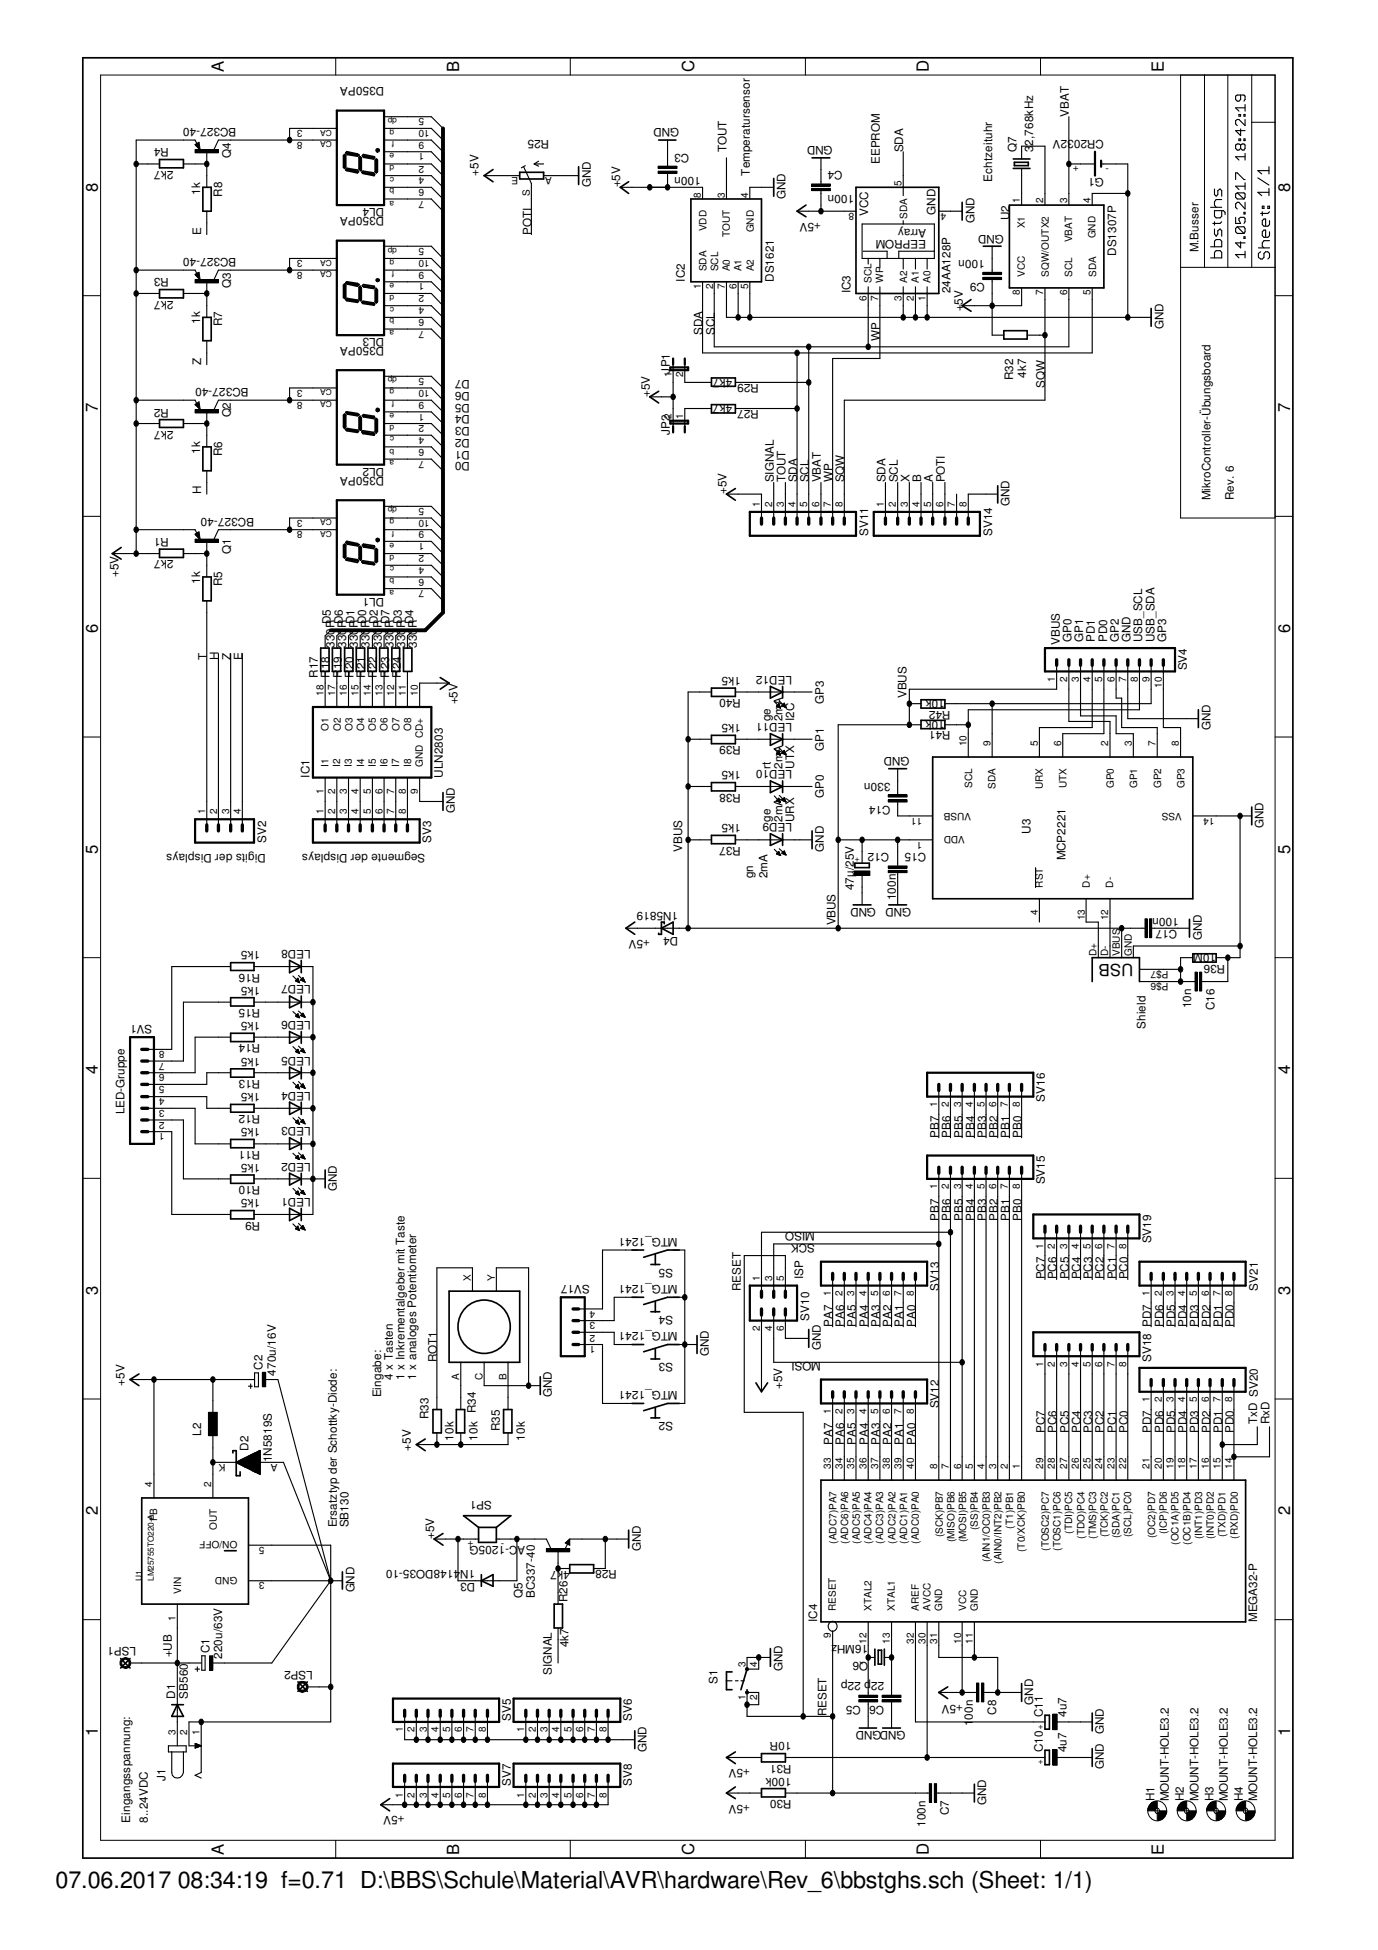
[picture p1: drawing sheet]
<svg xmlns="http://www.w3.org/2000/svg" width="210mm" height="297mm" viewBox="0 0 210 297" stroke-linecap="round" stroke-linejoin="round" font-family="sans-serif">
<defs><g id="words">
<text font-size="3.6" x="8.5" y="287.5">07.06.2017 08:34:19 f=0.71 D:\BBS\Schule\Material\AVR\hardware\Rev_6\bbstghs.sch (Sheet: 1/1)</text>
<g font-size="2.5">
<text x="34.1" y="11" transform="rotate(-90 34.1 11)">A</text>
<text x="69.9" y="11" transform="rotate(-90 69.9 11)">B</text>
<text x="105.7" y="11" transform="rotate(-90 105.7 11)">C</text>
<text x="141.5" y="11" transform="rotate(-90 141.5 11)">D</text>
<text x="177.3" y="11" transform="rotate(-90 177.3 11)">E</text>
<text x="14.9" y="29.2" transform="rotate(-90 14.9 29.2)">8</text>
<text x="196.5" y="29.2" transform="rotate(-90 196.5 29.2)">8</text>
<text x="14.9" y="62.8" transform="rotate(-90 14.9 62.8)">7</text>
<text x="196.5" y="62.8" transform="rotate(-90 196.5 62.8)">7</text>
<text x="14.9" y="96.4" transform="rotate(-90 14.9 96.4)">6</text>
<text x="196.5" y="96.4" transform="rotate(-90 196.5 96.4)">6</text>
<text x="14.9" y="130" transform="rotate(-90 14.9 130)">5</text>
<text x="196.5" y="130" transform="rotate(-90 196.5 130)">5</text>
<text x="172.6" y="146.8" transform="rotate(-180 172.6 146.8)">USB</text>
<text x="14.9" y="163.7" transform="rotate(-90 14.9 163.7)">4</text>
<text x="196.5" y="163.7" transform="rotate(-90 196.5 163.7)">4</text>
<text x="14.9" y="197.2" transform="rotate(-90 14.9 197.2)">3</text>
<text x="196.5" y="197.2" transform="rotate(-90 196.5 197.2)">3</text>
<text x="14.9" y="230.8" transform="rotate(-90 14.9 230.8)">2</text>
<text x="196.5" y="230.8" transform="rotate(-90 196.5 230.8)">2</text>
<text x="14.9" y="264.4" transform="rotate(-90 14.9 264.4)">1</text>
<text x="196.5" y="264.4" transform="rotate(-90 196.5 264.4)">1</text>
<text x="34.1" y="282.6" transform="rotate(-90 34.1 282.6)">A</text>
<text x="69.9" y="282.6" transform="rotate(-90 69.9 282.6)">B</text>
<text x="105.7" y="282.6" transform="rotate(-90 105.7 282.6)">C</text>
<text x="141.5" y="282.6" transform="rotate(-90 141.5 282.6)">D</text>
<text x="177.3" y="282.6" transform="rotate(-90 177.3 282.6)">E</text>
</g>
<g font-size="1.8">
<text x="58.5" y="13.3" transform="rotate(-180 58.5 13.3)">D350PA</text>
<text x="162.8" y="17.8" transform="rotate(-90 162.8 17.8)">VBAT</text>
<text x="25.7" y="22.6" transform="rotate(-180 25.7 22.6)">R4</text>
<text x="36" y="19.6" transform="rotate(-180 36 19.6)">BC327-40</text>
<text x="83.7" y="21.3" transform="rotate(-180 83.7 21.3)">R25</text>
<text x="103.5" y="19.6" transform="rotate(-180 103.5 19.6)">GND</text>
<text x="105" y="23.5" transform="rotate(-180 105 23.5)">C3</text>
<text x="110.7" y="23.2" transform="rotate(-90 110.7 23.2)">TOUT</text>
<text x="126.8" y="22.3" transform="rotate(-180 126.8 22.3)">GND</text>
<text x="137.6" y="23.2" transform="rotate(-90 137.6 23.2)">SDA</text>
<text x="154.9" y="23.2" transform="rotate(-90 154.9 23.2)">Q7</text>
<text x="157.4" y="23.2" transform="rotate(-90 157.4 23.2)">32,768kHz</text>
<text x="168.1" y="21.3" transform="rotate(-180 168.1 21.3)">CR2032V</text>
<text x="26.4" y="26" transform="rotate(-180 26.4 26)">2k7</text>
<text x="30.5" y="29.6" transform="rotate(-90 30.5 29.6)">1k</text>
<text x="33.9" y="30" transform="rotate(-90 33.9 30)">R8</text>
<text x="35.1" y="24" transform="rotate(-90 35.1 24)">Q4</text>
<text x="72.9" y="26.8" transform="rotate(-90 72.9 26.8)">+5V</text>
<text x="90" y="28.5" transform="rotate(-90 90 28.5)">GND</text>
<text x="94.5" y="28.5" transform="rotate(-90 94.5 28.5)">+5V</text>
<text x="106.8" y="27" transform="rotate(-180 106.8 27)">100n</text>
<text x="114.2" y="26.8" transform="rotate(-90 114.2 26.8)">Temperatursensor</text>
<text x="128.4" y="26.1" transform="rotate(-180 128.4 26.1)">C4</text>
<text x="130.1" y="29.7" transform="rotate(-180 130.1 29.7)">100n</text>
<text x="134" y="25" transform="rotate(-90 134 25)">EEPROM</text>
<text x="151.1" y="27.7" transform="rotate(-90 151.1 27.7)">Echtzeituhr</text>
<text x="168.1" y="27.2" transform="rotate(-180 168.1 27.2)">G1</text>
<text x="30.6" y="35.7" transform="rotate(-90 30.6 35.7)">E</text>
<text x="58.5" y="33" transform="rotate(-180 58.5 33)">D350PA</text>
<text x="58.5" y="31.7" transform="rotate(-180 58.5 31.7)">DL4</text>
<text x="80.9" y="35.7" transform="rotate(-90 80.9 35.7)">POTI</text>
<text x="119.6" y="30.3" transform="rotate(-90 119.6 30.3)">GND</text>
<text x="125.1" y="34" transform="rotate(-180 125.1 34)">+5V</text>
<text x="132.2" y="32.9" transform="rotate(-90 132.2 32.9)">VCC</text>
<text x="141.1" y="34.9" transform="rotate(-180 141.1 34.9)">Array</text>
<text x="142.5" y="32.7" transform="rotate(-90 142.5 32.7)">GND</text>
<text x="148.4" y="34" transform="rotate(-90 148.4 34)">GND</text>
<text x="152.9" y="35.7" transform="rotate(-180 152.9 35.7)">GND</text>
<text x="153.8" y="33.5" transform="rotate(-90 153.8 33.5)">U2</text>
<text x="36" y="39.4" transform="rotate(-180 36 39.4)">BC327-40</text>
<text x="141.1" y="36.5" transform="rotate(-180 141.1 36.5)">EEPROM</text>
<text x="150" y="39.6" transform="rotate(-180 150 39.6)">100n</text>
<text x="170" y="38.9" transform="rotate(-90 170 38.9)">DS1307P</text>
<text x="182.5" y="38.4" transform="rotate(-90 182.5 38.4)">M.Busser</text>
<text x="25.7" y="42.4" transform="rotate(-180 25.7 42.4)">R3</text>
<text x="26.4" y="45.8" transform="rotate(-180 26.4 45.8)">2k7</text>
<text x="35.1" y="43.9" transform="rotate(-90 35.1 43.9)">Q3</text>
<text x="104.3" y="42.9" transform="rotate(-90 104.3 42.9)">IC2</text>
<text x="117.9" y="42.9" transform="rotate(-90 117.9 42.9)">DS1621</text>
<text x="129.5" y="44.7" transform="rotate(-90 129.5 44.7)">IC3</text>
<text x="144.8" y="44.7" transform="rotate(-90 144.8 44.7)">24AA128P</text>
<text x="146.6" y="47.4" transform="rotate(-90 146.6 47.4)">+5V</text>
<text x="150" y="43.2" transform="rotate(-180 150 43.2)">C9</text>
<text x="30.5" y="49.4" transform="rotate(-90 30.5 49.4)">1k</text>
<text x="33.9" y="49.7" transform="rotate(-90 33.9 49.7)">R7</text>
<text x="58.5" y="52.8" transform="rotate(-180 58.5 52.8)">D350PA</text>
<text x="58.5" y="51.5" transform="rotate(-180 58.5 51.5)">DL3</text>
<text x="107" y="51.1" transform="rotate(-90 107 51.1)">SDA</text>
<text x="108.9" y="51.1" transform="rotate(-90 108.9 51.1)">SCL</text>
<text x="134" y="51.9" transform="rotate(-90 134 51.9)">WP</text>
<text x="177.2" y="50.1" transform="rotate(-90 177.2 50.1)">GND</text>
<text x="30.6" y="55.5" transform="rotate(-90 30.6 55.5)">Z</text>
<text x="37.8" y="59.1" transform="rotate(-180 37.8 59.1)">BC327-40</text>
<text x="71.5" y="59.7" transform="rotate(-180 71.5 59.7)">D6</text>
<text x="71.5" y="57.8" transform="rotate(-180 71.5 57.8)">D7</text>
<text x="102" y="56.9" transform="rotate(-90 102 56.9)">JP1</text>
<text x="111.5" y="57.7" transform="rotate(-180 111.5 57.7)">4k7</text>
<text x="115.6" y="58.4" transform="rotate(-180 115.6 58.4)">R29</text>
<text x="154.3" y="57.9" transform="rotate(-90 154.3 57.9)">R32</text>
<text x="156.3" y="57.6" transform="rotate(-90 156.3 57.6)">4k7</text>
<text x="159.2" y="59.1" transform="rotate(-90 159.2 59.1)">SQW</text>
<text x="25.7" y="62.2" transform="rotate(-180 25.7 62.2)">R2</text>
<text x="26.4" y="65.6" transform="rotate(-180 26.4 65.6)">2k7</text>
<text x="35.1" y="63.6" transform="rotate(-90 35.1 63.6)">Q2</text>
<text x="71.5" y="65" transform="rotate(-180 71.5 65)">D3</text>
<text x="71.5" y="63.2" transform="rotate(-180 71.5 63.2)">D4</text>
<text x="71.5" y="61.5" transform="rotate(-180 71.5 61.5)">D5</text>
<text x="99" y="60.5" transform="rotate(-90 99 60.5)">+5V</text>
<text x="111.5" y="61.7" transform="rotate(-180 111.5 61.7)">4k7</text>
<text x="115.6" y="62.4" transform="rotate(-180 115.6 62.4)">R27</text>
<text x="30.5" y="69.2" transform="rotate(-90 30.5 69.2)">1k</text>
<text x="33.9" y="69.5" transform="rotate(-90 33.9 69.5)">R6</text>
<text x="58.5" y="71.3" transform="rotate(-180 58.5 71.3)">DL2</text>
<text x="71.5" y="70.4" transform="rotate(-180 71.5 70.4)">D0</text>
<text x="71.5" y="68.7" transform="rotate(-180 71.5 68.7)">D1</text>
<text x="71.5" y="66.9" transform="rotate(-180 71.5 66.9)">D2</text>
<text x="102" y="66.3" transform="rotate(-90 102 66.3)">JP2</text>
<text x="30.6" y="75.3" transform="rotate(-90 30.6 75.3)">H</text>
<text x="58.5" y="72.6" transform="rotate(-180 58.5 72.6)">D350PA</text>
<text x="110.7" y="75.3" transform="rotate(-90 110.7 75.3)">+5V</text>
<text x="117.9" y="73.5" transform="rotate(-90 117.9 73.5)">SIGNAL</text>
<text x="119.6" y="73.5" transform="rotate(-90 119.6 73.5)">TOUT</text>
<text x="121.4" y="73.5" transform="rotate(-90 121.4 73.5)">SDA</text>
<text x="123.2" y="73.5" transform="rotate(-90 123.2 73.5)">SCL</text>
<text x="125.1" y="73.5" transform="rotate(-90 125.1 73.5)">VBAT</text>
<text x="126.8" y="73.5" transform="rotate(-90 126.8 73.5)">WP</text>
<text x="128.6" y="73.5" transform="rotate(-90 128.6 73.5)">SQW</text>
<text x="134.9" y="73.5" transform="rotate(-90 134.9 73.5)">SDA</text>
<text x="136.7" y="73.5" transform="rotate(-90 136.7 73.5)">SCL</text>
<text x="138.5" y="73.5" transform="rotate(-90 138.5 73.5)">X</text>
<text x="140.3" y="73.5" transform="rotate(-90 140.3 73.5)">B</text>
<text x="142.1" y="73.5" transform="rotate(-90 142.1 73.5)">A</text>
<text x="143.9" y="73.5" transform="rotate(-90 143.9 73.5)">POTI</text>
<text x="153.8" y="77.1" transform="rotate(-90 153.8 77.1)">GND</text>
<text x="184.4" y="76.2" transform="rotate(-90 184.4 76.2)">MikroController-Übungsboard</text>
<text x="188" y="76.2" transform="rotate(-90 188 76.2)">Rev. 6</text>
<text x="25.7" y="82" transform="rotate(-180 25.7 82)">R1</text>
<text x="38.7" y="78.9" transform="rotate(-180 38.7 78.9)">BC327-40</text>
<text x="132.2" y="81.6" transform="rotate(-90 132.2 81.6)">SV11</text>
<text x="151.1" y="81.6" transform="rotate(-90 151.1 81.6)">SV14</text>
<text x="18" y="87.9" transform="rotate(-90 18 87.9)">+5V</text>
<text x="26.4" y="85.3" transform="rotate(-180 26.4 85.3)">2k7</text>
<text x="30.5" y="89" transform="rotate(-90 30.5 89)">1k</text>
<text x="33.9" y="89.3" transform="rotate(-90 33.9 89.3)">R5</text>
<text x="35.1" y="84.3" transform="rotate(-90 35.1 84.3)">Q1</text>
<text x="50.4" y="95.1" transform="rotate(-90 50.4 95.1)">D5</text>
<text x="52.2" y="95.1" transform="rotate(-90 52.2 95.1)">D6</text>
<text x="54" y="95.1" transform="rotate(-90 54 95.1)">D1</text>
<text x="55.8" y="95.1" transform="rotate(-90 55.8 95.1)">D0</text>
<text x="57.6" y="95.1" transform="rotate(-90 57.6 95.1)">D2</text>
<text x="58.5" y="91" transform="rotate(-180 58.5 91)">DL1</text>
<text x="59.4" y="95.1" transform="rotate(-90 59.4 95.1)">D7</text>
<text x="61.2" y="95.1" transform="rotate(-90 61.2 95.1)">D3</text>
<text x="63" y="95.1" transform="rotate(-90 63 95.1)">D4</text>
<text x="31.5" y="100.5" transform="rotate(-90 31.5 100.5)">T</text>
<text x="33.3" y="100.5" transform="rotate(-90 33.3 100.5)">H</text>
<text x="35.1" y="100.5" transform="rotate(-90 35.1 100.5)">Z</text>
<text x="36.9" y="100.5" transform="rotate(-90 36.9 100.5)">E</text>
<text x="51" y="98.7" transform="rotate(-90 51 98.7)">330R</text>
<text x="52.7" y="98.7" transform="rotate(-90 52.7 98.7)">330R</text>
<text x="54.5" y="98.7" transform="rotate(-90 54.5 98.7)">330R</text>
<text x="56.3" y="98.7" transform="rotate(-90 56.3 98.7)">330R</text>
<text x="58.2" y="98.7" transform="rotate(-90 58.2 98.7)">330R</text>
<text x="59.9" y="98.7" transform="rotate(-90 59.9 98.7)">330R</text>
<text x="61.7" y="98.7" transform="rotate(-90 61.7 98.7)">330R</text>
<text x="63.5" y="98.7" transform="rotate(-90 63.5 98.7)">330R</text>
<text x="161.5" y="98.2" transform="rotate(-90 161.5 98.2)">VBUS</text>
<text x="163.2" y="97.8" transform="rotate(-90 163.2 97.8)">GP0</text>
<text x="165" y="97.8" transform="rotate(-90 165 97.8)">GP1</text>
<text x="166.8" y="97.8" transform="rotate(-90 166.8 97.8)">PD1</text>
<text x="168.7" y="97.8" transform="rotate(-90 168.7 97.8)">PD0</text>
<text x="170.4" y="97.8" transform="rotate(-90 170.4 97.8)">GP2</text>
<text x="172.2" y="97.8" transform="rotate(-90 172.2 97.8)">GND</text>
<text x="174" y="97.8" transform="rotate(-90 174 97.8)">USB_SCL</text>
<text x="175.9" y="97.8" transform="rotate(-90 175.9 97.8)">USB_SDA</text>
<text x="177.6" y="97.8" transform="rotate(-90 177.6 97.8)">GP3</text>
<text x="48.4" y="103.2" transform="rotate(-90 48.4 103.2)">R17</text>
<text x="50.2" y="103.2" transform="rotate(-90 50.2 103.2)">R18</text>
<text x="52.1" y="103.2" transform="rotate(-90 52.1 103.2)">R19</text>
<text x="53.8" y="103.2" transform="rotate(-90 53.8 103.2)">R20</text>
<text x="55.6" y="103.2" transform="rotate(-90 55.6 103.2)">R21</text>
<text x="57.4" y="103.2" transform="rotate(-90 57.4 103.2)">R22</text>
<text x="59.3" y="103.2" transform="rotate(-90 59.3 103.2)">R23</text>
<text x="61" y="103.2" transform="rotate(-90 61 103.2)">R24</text>
<text x="69.7" y="107.3" transform="rotate(-90 69.7 107.3)">+5V</text>
<text x="112.9" y="106.5" transform="rotate(-180 112.9 106.5)">R40</text>
<text x="112.9" y="103.1" transform="rotate(-180 112.9 103.1)">1k5</text>
<text x="120.6" y="103" transform="rotate(-180 120.6 103)">LED12</text>
<text x="125.5" y="107.2" transform="rotate(-90 125.5 107.2)">GP3</text>
<text x="138.1" y="106.3" transform="rotate(-90 138.1 106.3)">VBUS</text>
<text x="143.9" y="106.7" transform="rotate(-180 143.9 106.7)">10k</text>
<text x="180.8" y="102.1" transform="rotate(-90 180.8 102.1)">SV4</text>
<text x="112.9" y="113.7" transform="rotate(-180 112.9 113.7)">R39</text>
<text x="112.9" y="110.3" transform="rotate(-180 112.9 110.3)">1k5</text>
<text x="117.3" y="109.9" transform="rotate(-90 117.3 109.9)">ge</text>
<text x="119.2" y="109.9" transform="rotate(-90 119.2 109.9)">2mA</text>
<text x="120.6" y="110.1" transform="rotate(-180 120.6 110.1)">LED11</text>
<text x="121" y="109.9" transform="rotate(-90 121 109.9)">I2C</text>
<text x="143.9" y="109.8" transform="rotate(-180 143.9 109.8)">10k</text>
<text x="144.8" y="111.4" transform="rotate(-180 144.8 111.4)">R41</text>
<text x="144.8" y="108.3" transform="rotate(-180 144.8 108.3)">R42</text>
<text x="184.4" y="111.3" transform="rotate(-90 184.4 111.3)">GND</text>
<text x="47.2" y="118.4" transform="rotate(-90 47.2 118.4)">IC1</text>
<text x="67.5" y="118.4" transform="rotate(-90 67.5 118.4)">ULN2803</text>
<text x="112.9" y="117.5" transform="rotate(-180 112.9 117.5)">1k5</text>
<text x="117.3" y="117.1" transform="rotate(-90 117.3 117.1)">rt</text>
<text x="119.2" y="117.1" transform="rotate(-90 119.2 117.1)">2mA</text>
<text x="120.6" y="117.3" transform="rotate(-180 120.6 117.3)">LED10</text>
<text x="121" y="117.1" transform="rotate(-90 121 117.1)">UTX</text>
<text x="125.5" y="114.4" transform="rotate(-90 125.5 114.4)">GP1</text>
<text x="135.6" y="119.2" transform="rotate(-180 135.6 119.2)">330n</text>
<text x="138.5" y="115.3" transform="rotate(-180 138.5 115.3)">GND</text>
<text x="69.3" y="123.9" transform="rotate(-90 69.3 123.9)">GND</text>
<text x="112.9" y="120.9" transform="rotate(-180 112.9 120.9)">R38</text>
<text x="112.9" y="125.6" transform="rotate(-180 112.9 125.6)">1k5</text>
<text x="117.3" y="125.2" transform="rotate(-90 117.3 125.2)">ge</text>
<text x="119.2" y="125.2" transform="rotate(-90 119.2 125.2)">2mA</text>
<text x="120.6" y="125.4" transform="rotate(-180 120.6 125.4)">LED9</text>
<text x="121" y="125.2" transform="rotate(-90 121 125.2)">URX</text>
<text x="125.5" y="121.6" transform="rotate(-90 125.5 121.6)">GP0</text>
<text x="135.6" y="122.8" transform="rotate(-180 135.6 122.8)">C14</text>
<text x="40.5" y="130.1" transform="rotate(-180 40.5 130.1)">Digits der Displays</text>
<text x="40.6" y="128.4" transform="rotate(-90 40.6 128.4)">SV2</text>
<text x="64.8" y="130.1" transform="rotate(-180 64.8 130.1)">Segmente der Displays</text>
<text x="65.7" y="128.4" transform="rotate(-90 65.7 128.4)">SV3</text>
<text x="103.9" y="129.7" transform="rotate(-90 103.9 129.7)">VBUS</text>
<text x="112.9" y="128.9" transform="rotate(-180 112.9 128.9)">R37</text>
<text x="125.5" y="129.7" transform="rotate(-90 125.5 129.7)">GND</text>
<text x="135.5" y="129.9" transform="rotate(-180 135.5 129.9)">C12</text>
<text x="141.1" y="130" transform="rotate(-180 141.1 130)">C15</text>
<text x="157" y="127" transform="rotate(-90 157 127)">U3</text>
<text x="162.3" y="131.1" transform="rotate(-90 162.3 131.1)">MCP2221</text>
<text x="192.4" y="126.2" transform="rotate(-90 192.4 126.2)">GND</text>
<text x="114.7" y="133.8" transform="rotate(-90 114.7 133.8)">gn</text>
<text x="116.9" y="133.8" transform="rotate(-90 116.9 133.8)">2mA</text>
<text x="130" y="135.6" transform="rotate(-90 130 135.6)">47µ/25V</text>
<text x="136.5" y="137.2" transform="rotate(-90 136.5 137.2)">100n</text>
<text x="99" y="143.2" transform="rotate(-180 99 143.2)">+5V</text>
<text x="103.3" y="138.9" transform="rotate(-180 103.3 138.9)">1N5819</text>
<text x="103.3" y="142.7" transform="rotate(-180 103.3 142.7)">D4</text>
<text x="127.3" y="141" transform="rotate(-90 127.3 141)">VBUS</text>
<text x="133.4" y="138.3" transform="rotate(-180 133.4 138.3)">GND</text>
<text x="138.8" y="138.3" transform="rotate(-180 138.8 138.3)">GND</text>
<text x="179.3" y="141.6" transform="rotate(-180 179.3 141.6)">C17</text>
<text x="179.6" y="139.9" transform="rotate(-180 179.6 139.9)">100n</text>
<text x="183" y="143.2" transform="rotate(-90 183 143.2)">GND</text>
<text x="39.6" y="148.3" transform="rotate(-180 39.6 148.3)">R16</text>
<text x="39.6" y="144.9" transform="rotate(-180 39.6 144.9)">1k5</text>
<text x="47.3" y="144.7" transform="rotate(-180 47.3 144.7)">LED8</text>
<text x="185.3" y="145.4" transform="rotate(-180 185.3 145.4)">10M</text>
<text x="186.6" y="147" transform="rotate(-180 186.6 147)">R36</text>
<text x="39.6" y="153.7" transform="rotate(-180 39.6 153.7)">R15</text>
<text x="39.6" y="155.7" transform="rotate(-180 39.6 155.7)">1k5</text>
<text x="39.6" y="150.3" transform="rotate(-180 39.6 150.3)">1k5</text>
<text x="47.3" y="155.5" transform="rotate(-180 47.3 155.5)">LED6</text>
<text x="47.3" y="150.1" transform="rotate(-180 47.3 150.1)">LED7</text>
<text x="181.4" y="153.6" transform="rotate(-90 181.4 153.6)">10n</text>
<text x="185" y="153.8" transform="rotate(-90 185 153.8)">C16</text>
<text x="23.2" y="156.2" transform="rotate(-180 23.2 156.2)">SV1</text>
<text x="39.6" y="159.1" transform="rotate(-180 39.6 159.1)">R14</text>
<text x="39.6" y="161.1" transform="rotate(-180 39.6 161.1)">1k5</text>
<text x="47.3" y="161" transform="rotate(-180 47.3 161)">LED5</text>
<text x="174.5" y="156.7" transform="rotate(-90 174.5 156.7)">Shield</text>
<text x="39.6" y="164.5" transform="rotate(-180 39.6 164.5)">R13</text>
<text x="39.6" y="166.5" transform="rotate(-180 39.6 166.5)">1k5</text>
<text x="47.3" y="166.3" transform="rotate(-180 47.3 166.3)">LED4</text>
<text x="159.2" y="167.8" transform="rotate(-90 159.2 167.8)">SV16</text>
<text x="19" y="169.8" transform="rotate(-90 19 169.8)">LED-Gruppe</text>
<text x="39.6" y="169.8" transform="rotate(-180 39.6 169.8)">R12</text>
<text x="39.6" y="171.9" transform="rotate(-180 39.6 171.9)">1k5</text>
<text x="47.3" y="171.7" transform="rotate(-180 47.3 171.7)">LED3</text>
<text x="143" y="173.3" transform="rotate(-90 143 173.3)">PB7</text>
<text x="144.8" y="173.3" transform="rotate(-90 144.8 173.3)">PB6</text>
<text x="146.6" y="173.3" transform="rotate(-90 146.6 173.3)">PB5</text>
<text x="148.4" y="173.3" transform="rotate(-90 148.4 173.3)">PB4</text>
<text x="150.2" y="173.3" transform="rotate(-90 150.2 173.3)">PB3</text>
<text x="152" y="173.3" transform="rotate(-90 152 173.3)">PB2</text>
<text x="153.8" y="173.3" transform="rotate(-90 153.8 173.3)">PB1</text>
<text x="155.6" y="173.3" transform="rotate(-90 155.6 173.3)">PB0</text>
<text x="39.6" y="175.3" transform="rotate(-180 39.6 175.3)">R11</text>
<text x="39.6" y="177.3" transform="rotate(-180 39.6 177.3)">1k5</text>
<text x="47.3" y="177.1" transform="rotate(-180 47.3 177.1)">LED2</text>
<text x="39.6" y="180.7" transform="rotate(-180 39.6 180.7)">R10</text>
<text x="39.6" y="182.7" transform="rotate(-180 39.6 182.7)">1k5</text>
<text x="47.3" y="182.5" transform="rotate(-180 47.3 182.5)">LED1</text>
<text x="51.3" y="181.4" transform="rotate(-90 51.3 181.4)">GND</text>
<text x="143" y="185.9" transform="rotate(-90 143 185.9)">PB7</text>
<text x="144.8" y="185.9" transform="rotate(-90 144.8 185.9)">PB6</text>
<text x="146.6" y="185.9" transform="rotate(-90 146.6 185.9)">PB5</text>
<text x="148.4" y="185.9" transform="rotate(-90 148.4 185.9)">PB4</text>
<text x="150.2" y="185.9" transform="rotate(-90 150.2 185.9)">PB3</text>
<text x="152" y="185.9" transform="rotate(-90 152 185.9)">PB2</text>
<text x="153.8" y="185.9" transform="rotate(-90 153.8 185.9)">PB1</text>
<text x="155.6" y="185.9" transform="rotate(-90 155.6 185.9)">PB0</text>
<text x="159.2" y="180.4" transform="rotate(-90 159.2 180.4)">SV15</text>
<text x="39.6" y="186.1" transform="rotate(-180 39.6 186.1)">R9</text>
<text x="103.2" y="188.6" transform="rotate(-180 103.2 188.6)">MTG_1241</text>
<text x="124.1" y="189.5" transform="rotate(-180 124.1 189.5)">SCK</text>
<text x="124.1" y="187.7" transform="rotate(-180 124.1 187.7)">MISO</text>
<text x="175.3" y="189.4" transform="rotate(-90 175.3 189.4)">SV19</text>
<text x="89.8" y="195.7" transform="rotate(-180 89.8 195.7)">SV17</text>
<text x="102.5" y="193.3" transform="rotate(-180 102.5 193.3)">S5</text>
<text x="103.2" y="195.7" transform="rotate(-180 103.2 195.7)">MTG_1241</text>
<text x="112.9" y="196.7" transform="rotate(-90 112.9 196.7)">RESET</text>
<text x="122.3" y="194.9" transform="rotate(-90 122.3 194.9)">ISP</text>
<text x="143" y="196.6" transform="rotate(-90 143 196.6)">SV13</text>
<text x="159.2" y="194.9" transform="rotate(-90 159.2 194.9)">PC7</text>
<text x="161" y="194.9" transform="rotate(-90 161 194.9)">PC6</text>
<text x="162.8" y="194.9" transform="rotate(-90 162.8 194.9)">PC5</text>
<text x="164.6" y="194.9" transform="rotate(-90 164.6 194.9)">PC4</text>
<text x="166.4" y="194.9" transform="rotate(-90 166.4 194.9)">PC3</text>
<text x="168.1" y="194.9" transform="rotate(-90 168.1 194.9)">PC2</text>
<text x="170" y="194.9" transform="rotate(-90 170 194.9)">PC1</text>
<text x="171.8" y="194.9" transform="rotate(-90 171.8 194.9)">PC0</text>
<text x="191.6" y="196.6" transform="rotate(-90 191.6 196.6)">SV21</text>
<text x="102.5" y="200.5" transform="rotate(-180 102.5 200.5)">S4</text>
<text x="103.2" y="202.9" transform="rotate(-180 103.2 202.9)">MTG_1241</text>
<text x="123.3" y="201.2" transform="rotate(-90 123.3 201.2)">SV10</text>
<text x="126.8" y="202.1" transform="rotate(-90 126.8 202.1)">PA7</text>
<text x="128.6" y="202.1" transform="rotate(-90 128.6 202.1)">PA6</text>
<text x="130.4" y="202.1" transform="rotate(-90 130.4 202.1)">PA5</text>
<text x="132.2" y="202.1" transform="rotate(-90 132.2 202.1)">PA4</text>
<text x="134" y="202.1" transform="rotate(-90 134 202.1)">PA3</text>
<text x="135.8" y="202.1" transform="rotate(-90 135.8 202.1)">PA2</text>
<text x="137.6" y="202.1" transform="rotate(-90 137.6 202.1)">PA1</text>
<text x="139.4" y="202.1" transform="rotate(-90 139.4 202.1)">PA0</text>
<text x="177.2" y="202.1" transform="rotate(-90 177.2 202.1)">PD6</text>
<text x="179" y="202.1" transform="rotate(-90 179 202.1)">PD5</text>
<text x="180.8" y="202.1" transform="rotate(-90 180.8 202.1)">PD4</text>
<text x="182.5" y="202.1" transform="rotate(-90 182.5 202.1)">PD3</text>
<text x="184.4" y="202.1" transform="rotate(-90 184.4 202.1)">PD2</text>
<text x="186.2" y="202.1" transform="rotate(-90 186.2 202.1)">PD1</text>
<text x="188" y="202.1" transform="rotate(-90 188 202.1)">PD0</text>
<text x="40" y="208.6" transform="rotate(-90 40 208.6)">C2</text>
<text x="42" y="209.5" transform="rotate(-90 42 209.5)">470u/16V</text>
<text x="66.5" y="207.5" transform="rotate(-90 66.5 207.5)">ROT1</text>
<text x="102.5" y="207.7" transform="rotate(-180 102.5 207.7)">S3</text>
<text x="107.9" y="206.6" transform="rotate(-90 107.9 206.6)">GND</text>
<text x="125.1" y="207.5" transform="rotate(-180 125.1 207.5)">MOSI</text>
<text x="125.1" y="205.7" transform="rotate(-90 125.1 205.7)">GND</text>
<text x="175.3" y="207.4" transform="rotate(-90 175.3 207.4)">SV18 PD7</text>
<text x="19" y="211.1" transform="rotate(-90 19 211.1)">+5V</text>
<text x="58.1" y="212.9" transform="rotate(-90 58.1 212.9)">Eingabe:</text>
<text x="59.9" y="210.1" transform="rotate(-90 59.9 210.1)">4 x Tasten</text>
<text x="61.6" y="210.1" transform="rotate(-90 61.6 210.1)">1 x Inkrementalgeber mit Taste</text>
<text x="63.4" y="210.1" transform="rotate(-90 63.4 210.1)">1 x analoges Potentiometer</text>
<text x="84.1" y="212.9" transform="rotate(-90 84.1 212.9)">GND</text>
<text x="103.2" y="211.9" transform="rotate(-180 103.2 211.9)">MTG_1241</text>
<text x="119.1" y="211.6" transform="rotate(-90 119.1 211.6)">+5V</text>
<text x="143" y="214.5" transform="rotate(-90 143 214.5)">SV12</text>
<text x="30.6" y="218.7" transform="rotate(-90 30.6 218.7)">L2</text>
<text x="37.8" y="221" transform="rotate(-90 37.8 221)">D2</text>
<text x="62.6" y="221" transform="rotate(-90 62.6 221)">+5V</text>
<text x="65.3" y="216.2" transform="rotate(-90 65.3 216.2)">R33</text>
<text x="69.1" y="219.5" transform="rotate(-90 69.1 219.5)">10k</text>
<text x="72.7" y="219.5" transform="rotate(-90 72.7 219.5)">10k R34</text>
<text x="76.1" y="218" transform="rotate(-90 76.1 218)">R35</text>
<text x="79.9" y="219.5" transform="rotate(-90 79.9 219.5)">10k</text>
<text x="102.5" y="216.7" transform="rotate(-180 102.5 216.7)">S2</text>
<text x="126.8" y="220" transform="rotate(-90 126.8 220)">PA7</text>
<text x="128.6" y="220" transform="rotate(-90 128.6 220)">PA6</text>
<text x="130.4" y="220" transform="rotate(-90 130.4 220)">PA5</text>
<text x="132.2" y="220" transform="rotate(-90 132.2 220)">PA4</text>
<text x="134" y="220" transform="rotate(-90 134 220)">PA3</text>
<text x="135.8" y="220" transform="rotate(-90 135.8 220)">PA2</text>
<text x="137.6" y="220" transform="rotate(-90 137.6 220)">PA1</text>
<text x="139.4" y="220" transform="rotate(-90 139.4 220)">PA0</text>
<text x="159.2" y="218.3" transform="rotate(-90 159.2 218.3)">PC7</text>
<text x="161" y="218.3" transform="rotate(-90 161 218.3)">PC6</text>
<text x="162.8" y="218.3" transform="rotate(-90 162.8 218.3)">PC5</text>
<text x="164.6" y="218.3" transform="rotate(-90 164.6 218.3)">PC4</text>
<text x="166.4" y="218.3" transform="rotate(-90 166.4 218.3)">PC3</text>
<text x="168.1" y="218.3" transform="rotate(-90 168.1 218.3)">PC2</text>
<text x="170" y="218.3" transform="rotate(-90 170 218.3)">PC1</text>
<text x="171.8" y="218.3" transform="rotate(-90 171.8 218.3)">PC0</text>
<text x="175.3" y="218.3" transform="rotate(-90 175.3 218.3)">PD7</text>
<text x="177.2" y="218.3" transform="rotate(-90 177.2 218.3)">PD6</text>
<text x="179" y="218.3" transform="rotate(-90 179 218.3)">PD5</text>
<text x="180.8" y="218.3" transform="rotate(-90 180.8 218.3)">PD4</text>
<text x="182.5" y="218.3" transform="rotate(-90 182.5 218.3)">PD3</text>
<text x="184.4" y="218.3" transform="rotate(-90 184.4 218.3)">PD2</text>
<text x="186.2" y="218.3" transform="rotate(-90 186.2 218.3)">PD1</text>
<text x="188" y="218.3" transform="rotate(-90 188 218.3)">PD0</text>
<text x="191.5" y="216.9" transform="rotate(-90 191.5 216.9)">TxD SV20</text>
<text x="193.4" y="216.9" transform="rotate(-90 193.4 216.9)">RxD</text>
<text x="41.4" y="222.8" transform="rotate(-90 41.4 222.8)">1N5819S</text>
<text x="51.3" y="232.7" transform="rotate(-90 51.3 232.7)">Ersatztyp der Schottky-Diode:</text>
<text x="53.1" y="232.7" transform="rotate(-90 53.1 232.7)">SB130</text>
<text x="74.9" y="228.7" transform="rotate(-180 74.9 228.7)">SP1</text>
<text x="66.1" y="234.4" transform="rotate(-90 66.1 234.4)">+5V</text>
<text x="72.4" y="239.1" transform="rotate(-180 72.4 239.1)">1N4148DO35-10</text>
<text x="80" y="235.5" transform="rotate(-180 80 235.5)">AC-1205G</text>
<text x="86.8" y="239.4" transform="rotate(-180 86.8 239.4)">4k7</text>
<text x="94" y="239.1" transform="rotate(-180 94 239.1)">R28</text>
<text x="97.6" y="236.2" transform="rotate(-90 97.6 236.2)">GND</text>
<text x="54" y="242.6" transform="rotate(-90 54 242.6)">GND</text>
<text x="72.4" y="241.1" transform="rotate(-180 72.4 241.1)">D3</text>
<text x="79.6" y="243.4" transform="rotate(-90 79.6 243.4)">Q5</text>
<text x="81.4" y="243.4" transform="rotate(-90 81.4 243.4)">BC337-40</text>
<text x="86.4" y="244.1" transform="rotate(-90 86.4 244.1)">R26</text>
<text x="20.7" y="251" transform="rotate(-180 20.7 251)">LSP1</text>
<text x="31.9" y="251.8" transform="rotate(-90 31.9 251.8)">C1</text>
<text x="86.6" y="251" transform="rotate(-90 86.6 251)">4k7</text>
<text x="124.5" y="247.1" transform="rotate(-90 124.5 247.1)">IC4</text>
<text x="132.2" y="250.6" transform="rotate(-180 132.2 250.6)">16MHz</text>
<text x="191.5" y="247.1" transform="rotate(-90 191.5 247.1)">MEGA32-P</text>
<text x="26.2" y="252.5" transform="rotate(-90 26.2 252.5)">+UB</text>
<text x="33.9" y="252.7" transform="rotate(-90 33.9 252.7)">220u/63V</text>
<text x="47.7" y="254.5" transform="rotate(-180 47.7 254.5)">LSP2</text>
<text x="84.1" y="255.1" transform="rotate(-90 84.1 255.1)">SIGNAL</text>
<text x="109.3" y="256.5" transform="rotate(-90 109.3 256.5)">S1</text>
<text x="119.2" y="254.5" transform="rotate(-90 119.2 254.5)">GND</text>
<text x="132.2" y="253.2" transform="rotate(-180 132.2 253.2)">Q6</text>
<text x="134.7" y="256.3" transform="rotate(-180 134.7 256.3)">22p 22p</text>
<text x="26.7" y="258.7" transform="rotate(-90 26.7 258.7)">D1</text>
<text x="28.6" y="258.7" transform="rotate(-90 28.6 258.7)">SB560</text>
<text x="77.8" y="262.1" transform="rotate(-90 77.8 262.1)">SV5</text>
<text x="96.3" y="262.1" transform="rotate(-90 96.3 262.1)">SV6</text>
<text x="125.9" y="261.5" transform="rotate(-90 125.9 261.5)">RESET</text>
<text x="131.1" y="259.9" transform="rotate(-180 131.1 259.9)">C5</text>
<text x="134.7" y="259.9" transform="rotate(-180 134.7 259.9)">C6</text>
<text x="137.9" y="263.7" transform="rotate(-180 137.9 263.7)">GNDGND</text>
<text x="146.6" y="259.7" transform="rotate(-180 146.6 259.7)">+5V</text>
<text x="148.2" y="263" transform="rotate(-90 148.2 263)">100n</text>
<text x="151.7" y="261.2" transform="rotate(-90 151.7 261.2)">C8</text>
<text x="157.4" y="259.7" transform="rotate(-90 157.4 259.7)">GND</text>
<text x="158.8" y="261.5" transform="rotate(-90 158.8 261.5)">C11</text>
<text x="162.5" y="261.5" transform="rotate(-90 162.5 261.5)">4u7</text>
<text x="98.5" y="266.9" transform="rotate(-90 98.5 266.9)">GND</text>
<text x="114.2" y="269.5" transform="rotate(-180 114.2 269.5)">+5V</text>
<text x="120.6" y="265.4" transform="rotate(-180 120.6 265.4)">10R</text>
<text x="120.6" y="268.8" transform="rotate(-180 120.6 268.8)">R31</text>
<text x="158.8" y="267" transform="rotate(-90 158.8 267)">C10</text>
<text x="162.5" y="267" transform="rotate(-90 162.5 267)">4u7</text>
<text x="168.1" y="269.5" transform="rotate(-90 168.1 269.5)">GND</text>
<text x="168.1" y="264.2" transform="rotate(-90 168.1 264.2)">GND</text>
<text x="25.2" y="271.4" transform="rotate(-90 25.2 271.4)">J1</text>
<text x="77.8" y="272" transform="rotate(-90 77.8 272)">SV7</text>
<text x="96.3" y="272" transform="rotate(-90 96.3 272)">SV8</text>
<text x="114.2" y="274.9" transform="rotate(-180 114.2 274.9)">+5V</text>
<text x="120.6" y="270.8" transform="rotate(-180 120.6 270.8)">100k</text>
<text x="120.6" y="274.2" transform="rotate(-180 120.6 274.2)">R30</text>
<text x="150.2" y="274.9" transform="rotate(-90 150.2 274.9)">GND</text>
<text x="175.9" y="274.4" transform="rotate(-90 175.9 274.4)">H1</text>
<text x="178.1" y="274.4" transform="rotate(-90 178.1 274.4)">MOUNT-HOLE3.2</text>
<text x="180.3" y="274.4" transform="rotate(-90 180.3 274.4)">H2</text>
<text x="182.5" y="274.4" transform="rotate(-90 182.5 274.4)">MOUNT-HOLE3.2</text>
<text x="184.8" y="274.4" transform="rotate(-90 184.8 274.4)">H3</text>
<text x="187" y="274.4" transform="rotate(-90 187 274.4)">MOUNT-HOLE3.2</text>
<text x="189.3" y="274.4" transform="rotate(-90 189.3 274.4)">H4</text>
<text x="191.5" y="274.4" transform="rotate(-90 191.5 274.4)">MOUNT-HOLE3.2</text>
<text x="19.8" y="277.6" transform="rotate(-90 19.8 277.6)">Eingangsspannung:</text>
<text x="22.5" y="277.6" transform="rotate(-90 22.5 277.6)">8..24VDC</text>
<text x="61.6" y="276.7" transform="rotate(-180 61.6 276.7)">+5V</text>
<text x="141" y="278.3" transform="rotate(-90 141 278.3)">100n</text>
<text x="144.5" y="276.5" transform="rotate(-90 144.5 276.5)">C7</text>
</g>
<g font-size="1.5">
<text x="46.1" y="19.8" transform="rotate(-180 46.1 19.8)">3</text>
<text x="46.1" y="21.6" transform="rotate(-180 46.1 21.6)">8</text>
<text x="64.6" y="18" transform="rotate(-180 64.6 18)">5</text>
<text x="64.6" y="21.6" transform="rotate(-180 64.6 21.6)">9</text>
<text x="64.6" y="23.4" transform="rotate(-180 64.6 23.4)">1</text>
<text x="65.4" y="19.8" transform="rotate(-180 65.4 19.8)">10</text>
<text x="64.6" y="25.2" transform="rotate(-180 64.6 25.2)">2</text>
<text x="64.6" y="28.8" transform="rotate(-180 64.6 28.8)">6</text>
<text x="64.6" y="27" transform="rotate(-180 64.6 27)">4</text>
<text x="78.9" y="27" transform="rotate(-180 78.9 27)">E</text>
<text x="80.7" y="29.8" transform="rotate(-90 80.7 29.8)">S</text>
<text x="84.1" y="27" transform="rotate(-180 84.1 27)">A</text>
<text x="137.3" y="28.3" transform="rotate(-90 137.3 28.3)">5</text>
<text x="164.3" y="25.2" transform="rotate(-180 164.3 25.2)">+</text>
<text x="168.9" y="25.2" transform="rotate(-180 168.9 25.2)">-</text>
<text x="64.6" y="30.6" transform="rotate(-180 64.6 30.6)">7</text>
<text x="106.8" y="30.1" transform="rotate(-90 106.8 30.1)">8</text>
<text x="107.6" y="35.2" transform="rotate(-90 107.6 35.2)">VDD</text>
<text x="110.4" y="30.1" transform="rotate(-90 110.4 30.1)">3</text>
<text x="114" y="30.1" transform="rotate(-90 114 30.1)">4</text>
<text x="114.8" y="35.4" transform="rotate(-90 114.8 35.4)">GND</text>
<text x="130.1" y="32.4" transform="rotate(-180 130.1 32.4)">8</text>
<text x="138.2" y="33.4" transform="rotate(-90 138.2 33.4)">SDA</text>
<text x="144.1" y="32.4" transform="rotate(-180 144.1 32.4)">4</text>
<text x="155.4" y="31" transform="rotate(-90 155.4 31)">1</text>
<text x="156.1" y="34.8" transform="rotate(-90 156.1 34.8)">X1</text>
<text x="158.9" y="31" transform="rotate(-90 158.9 31)">2</text>
<text x="162.6" y="31" transform="rotate(-90 162.6 31)">3</text>
<text x="166.1" y="31" transform="rotate(-90 166.1 31)">4</text>
<text x="46.1" y="39.6" transform="rotate(-180 46.1 39.6)">3</text>
<text x="46.1" y="41.4" transform="rotate(-180 46.1 41.4)">8</text>
<text x="64.6" y="37.8" transform="rotate(-180 64.6 37.8)">5</text>
<text x="64.6" y="41.4" transform="rotate(-180 64.6 41.4)">9</text>
<text x="65.4" y="39.6" transform="rotate(-180 65.4 39.6)">10</text>
<text x="107.6" y="41.3" transform="rotate(-90 107.6 41.3)">SDA</text>
<text x="109.4" y="41.3" transform="rotate(-90 109.4 41.3)">SCL</text>
<text x="111.2" y="41.3" transform="rotate(-90 111.2 41.3)">A0</text>
<text x="111.2" y="36.2" transform="rotate(-90 111.2 36.2)">TOUT</text>
<text x="112.9" y="41.3" transform="rotate(-90 112.9 41.3)">A1</text>
<text x="114.8" y="41.3" transform="rotate(-90 114.8 41.3)">A2</text>
<text x="163.3" y="36.9" transform="rotate(-90 163.3 36.9)">VBAT</text>
<text x="166.9" y="36.3" transform="rotate(-90 166.9 36.3)">GND</text>
<text x="64.6" y="45" transform="rotate(-180 64.6 45)">2</text>
<text x="64.6" y="46.8" transform="rotate(-180 64.6 46.8)">4</text>
<text x="64.6" y="43.2" transform="rotate(-180 64.6 43.2)">1</text>
<text x="106.8" y="44" transform="rotate(-90 106.8 44)">1</text>
<text x="108.6" y="44" transform="rotate(-90 108.6 44)">2</text>
<text x="110.4" y="44" transform="rotate(-90 110.4 44)">7</text>
<text x="112.2" y="44" transform="rotate(-90 112.2 44)">6</text>
<text x="114" y="44" transform="rotate(-90 114 44)">5</text>
<text x="132" y="45.8" transform="rotate(-90 132 45.8)">6</text>
<text x="132.8" y="43.1" transform="rotate(-90 132.8 43.1)">SCL</text>
<text x="133.8" y="45.8" transform="rotate(-90 133.8 45.8)">7</text>
<text x="134.5" y="43.1" transform="rotate(-90 134.5 43.1)">WP</text>
<text x="137.3" y="45.8" transform="rotate(-90 137.3 45.8)">3</text>
<text x="138.2" y="43.1" transform="rotate(-90 138.2 43.1)">A2</text>
<text x="139.2" y="45.8" transform="rotate(-90 139.2 45.8)">2</text>
<text x="140" y="43.1" transform="rotate(-90 140 43.1)">A1</text>
<text x="141" y="45.8" transform="rotate(-90 141 45.8)">1</text>
<text x="141.7" y="43.1" transform="rotate(-90 141.7 43.1)">A0</text>
<text x="155.4" y="45" transform="rotate(-90 155.4 45)">8</text>
<text x="156.1" y="42.2" transform="rotate(-90 156.1 42.2)">VCC</text>
<text x="158.9" y="45" transform="rotate(-90 158.9 45)">7</text>
<text x="159.8" y="42.2" transform="rotate(-90 159.8 42.2)">SQW/OUTX2</text>
<text x="162.6" y="45" transform="rotate(-90 162.6 45)">6</text>
<text x="163.3" y="42.2" transform="rotate(-90 163.3 42.2)">SCL</text>
<text x="166.1" y="45" transform="rotate(-90 166.1 45)">5</text>
<text x="167" y="42.2" transform="rotate(-90 167 42.2)">SDA</text>
<text x="64.6" y="48.6" transform="rotate(-180 64.6 48.6)">6</text>
<text x="64.6" y="50.4" transform="rotate(-180 64.6 50.4)">7</text>
<text x="46.1" y="59.4" transform="rotate(-180 46.1 59.4)">3</text>
<text x="64.6" y="57.6" transform="rotate(-180 64.6 57.6)">5</text>
<text x="65.4" y="59.4" transform="rotate(-180 65.4 59.4)">10</text>
<text x="102.3" y="57.5" transform="rotate(-90 102.3 57.5)">1</text>
<text x="104.1" y="57.5" transform="rotate(-90 104.1 57.5)">2</text>
<text x="46.1" y="61.2" transform="rotate(-180 46.1 61.2)">8</text>
<text x="64.6" y="61.2" transform="rotate(-180 64.6 61.2)">9</text>
<text x="64.6" y="64.8" transform="rotate(-180 64.6 64.8)">2</text>
<text x="64.6" y="63" transform="rotate(-180 64.6 63)">1</text>
<text x="102.3" y="63.8" transform="rotate(-90 102.3 63.8)">2</text>
<text x="104.1" y="63.8" transform="rotate(-90 104.1 63.8)">1</text>
<text x="64.6" y="68.3" transform="rotate(-180 64.6 68.3)">6</text>
<text x="64.6" y="70.2" transform="rotate(-180 64.6 70.2)">7</text>
<text x="64.6" y="66.5" transform="rotate(-180 64.6 66.5)">4</text>
<text x="64.6" y="77.4" transform="rotate(-180 64.6 77.4)">5</text>
<text x="115.7" y="77.2" transform="rotate(-90 115.7 77.2)">1</text>
<text x="117.6" y="77.2" transform="rotate(-90 117.6 77.2)">2</text>
<text x="119.4" y="77.2" transform="rotate(-90 119.4 77.2)">3</text>
<text x="121.2" y="77.2" transform="rotate(-90 121.2 77.2)">4</text>
<text x="122.9" y="77.2" transform="rotate(-90 122.9 77.2)">5</text>
<text x="124.8" y="77.2" transform="rotate(-90 124.8 77.2)">6</text>
<text x="126.6" y="77.2" transform="rotate(-90 126.6 77.2)">7</text>
<text x="128.4" y="77.2" transform="rotate(-90 128.4 77.2)">8</text>
<text x="134.6" y="77.2" transform="rotate(-90 134.6 77.2)">1</text>
<text x="136.5" y="77.2" transform="rotate(-90 136.5 77.2)">2</text>
<text x="138.3" y="77.2" transform="rotate(-90 138.3 77.2)">3</text>
<text x="140" y="77.2" transform="rotate(-90 140 77.2)">4</text>
<text x="141.8" y="77.2" transform="rotate(-90 141.8 77.2)">5</text>
<text x="143.7" y="77.2" transform="rotate(-90 143.7 77.2)">6</text>
<text x="145.5" y="77.2" transform="rotate(-90 145.5 77.2)">7</text>
<text x="147.2" y="77.2" transform="rotate(-90 147.2 77.2)">8</text>
<text x="46.1" y="79.2" transform="rotate(-180 46.1 79.2)">3</text>
<text x="46.1" y="80.9" transform="rotate(-180 46.1 80.9)">8</text>
<text x="64.6" y="80.9" transform="rotate(-180 64.6 80.9)">9</text>
<text x="64.6" y="82.7" transform="rotate(-180 64.6 82.7)">1</text>
<text x="65.4" y="79.2" transform="rotate(-180 65.4 79.2)">10</text>
<text x="64.6" y="84.6" transform="rotate(-180 64.6 84.6)">2</text>
<text x="64.6" y="88.1" transform="rotate(-180 64.6 88.1)">6</text>
<text x="64.6" y="89.9" transform="rotate(-180 64.6 89.9)">7</text>
<text x="64.6" y="86.4" transform="rotate(-180 64.6 86.4)">4</text>
<text x="49.3" y="106" transform="rotate(-90 49.3 106)">18</text>
<text x="51.1" y="106" transform="rotate(-90 51.1 106)">17</text>
<text x="52.8" y="106" transform="rotate(-90 52.8 106)">16</text>
<text x="54.6" y="106" transform="rotate(-90 54.6 106)">15</text>
<text x="56.5" y="106" transform="rotate(-90 56.5 106)">14</text>
<text x="58.3" y="106" transform="rotate(-90 58.3 106)">13</text>
<text x="60" y="106" transform="rotate(-90 60 106)">12</text>
<text x="61.8" y="106" transform="rotate(-90 61.8 106)">11</text>
<text x="63.7" y="106" transform="rotate(-90 63.7 106)">10</text>
<text x="160.7" y="103.9" transform="rotate(-90 160.7 103.9)">1</text>
<text x="162.6" y="103.9" transform="rotate(-90 162.6 103.9)">2</text>
<text x="164.3" y="103.9" transform="rotate(-90 164.3 103.9)">3</text>
<text x="166.1" y="103.9" transform="rotate(-90 166.1 103.9)">4</text>
<text x="167.9" y="103.9" transform="rotate(-90 167.9 103.9)">5</text>
<text x="169.8" y="103.9" transform="rotate(-90 169.8 103.9)">6</text>
<text x="171.5" y="103.9" transform="rotate(-90 171.5 103.9)">7</text>
<text x="173.3" y="103.9" transform="rotate(-90 173.3 103.9)">8</text>
<text x="175.1" y="103.9" transform="rotate(-90 175.1 103.9)">9</text>
<text x="177" y="104.7" transform="rotate(-90 177 104.7)">10</text>
<text x="50" y="111.3" transform="rotate(-90 50 111.3)">O1</text>
<text x="51.9" y="111.3" transform="rotate(-90 51.9 111.3)">O2</text>
<text x="53.7" y="111.3" transform="rotate(-90 53.7 111.3)">O3</text>
<text x="55.5" y="111.3" transform="rotate(-90 55.5 111.3)">O4</text>
<text x="57.2" y="111.3" transform="rotate(-90 57.2 111.3)">O5</text>
<text x="59" y="111.3" transform="rotate(-90 59 111.3)">O6</text>
<text x="60.9" y="111.3" transform="rotate(-90 60.9 111.3)">O7</text>
<text x="62.7" y="111.3" transform="rotate(-90 62.7 111.3)">O8</text>
<text x="147.2" y="113.7" transform="rotate(-90 147.2 113.7)">10</text>
<text x="150.9" y="113.7" transform="rotate(-90 150.9 113.7)">9</text>
<text x="158.1" y="113.7" transform="rotate(-90 158.1 113.7)">5</text>
<text x="161.6" y="113.7" transform="rotate(-90 161.6 113.7)">6</text>
<text x="168.8" y="113.7" transform="rotate(-90 168.8 113.7)">2</text>
<text x="172.4" y="113.7" transform="rotate(-90 172.4 113.7)">3</text>
<text x="176" y="113.7" transform="rotate(-90 176 113.7)">7</text>
<text x="179.6" y="113.7" transform="rotate(-90 179.6 113.7)">8</text>
<text x="50" y="116.8" transform="rotate(-90 50 116.8)">I1</text>
<text x="51.8" y="116.8" transform="rotate(-90 51.8 116.8)">I2</text>
<text x="53.6" y="116.8" transform="rotate(-90 53.6 116.8)">I3</text>
<text x="55.5" y="116.8" transform="rotate(-90 55.5 116.8)">I4</text>
<text x="57.2" y="116.8" transform="rotate(-90 57.2 116.8)">I5</text>
<text x="59" y="116.8" transform="rotate(-90 59 116.8)">I6</text>
<text x="60.8" y="116.8" transform="rotate(-90 60.8 116.8)">I7</text>
<text x="62.7" y="116.8" transform="rotate(-90 62.7 116.8)">I8</text>
<text x="64.4" y="116.8" transform="rotate(-90 64.4 116.8)">GND CD+</text>
<text x="148.1" y="120" transform="rotate(-90 148.1 120)">SCL</text>
<text x="31.2" y="124" transform="rotate(-90 31.2 124)">1</text>
<text x="33.1" y="124" transform="rotate(-90 33.1 124)">2</text>
<text x="34.9" y="124" transform="rotate(-90 34.9 124)">3</text>
<text x="36.7" y="124" transform="rotate(-90 36.7 124)">4</text>
<text x="49.3" y="124" transform="rotate(-90 49.3 124)">1</text>
<text x="49.3" y="121" transform="rotate(-90 49.3 121)">1</text>
<text x="51.1" y="124" transform="rotate(-90 51.1 124)">2</text>
<text x="51.1" y="121" transform="rotate(-90 51.1 121)">2</text>
<text x="52.8" y="124" transform="rotate(-90 52.8 124)">3</text>
<text x="52.8" y="121" transform="rotate(-90 52.8 121)">3</text>
<text x="54.6" y="124" transform="rotate(-90 54.6 124)">4</text>
<text x="54.6" y="121" transform="rotate(-90 54.6 121)">4</text>
<text x="56.5" y="124" transform="rotate(-90 56.5 124)">5</text>
<text x="56.5" y="121" transform="rotate(-90 56.5 121)">5</text>
<text x="58.3" y="124" transform="rotate(-90 58.3 124)">6</text>
<text x="58.3" y="121" transform="rotate(-90 58.3 121)">6</text>
<text x="60" y="124" transform="rotate(-90 60 124)">7</text>
<text x="60" y="121" transform="rotate(-90 60 121)">7</text>
<text x="61.8" y="124" transform="rotate(-90 61.8 124)">8</text>
<text x="61.8" y="121" transform="rotate(-90 61.8 121)">8</text>
<text x="63.7" y="121" transform="rotate(-90 63.7 121)">9</text>
<text x="140.5" y="124.5" transform="rotate(-180 140.5 124.5)">11</text>
<text x="147.9" y="123.8" transform="rotate(-180 147.9 123.8)">VUSB</text>
<text x="151.6" y="120.1" transform="rotate(-90 151.6 120.1)">SDA</text>
<text x="158.8" y="120.2" transform="rotate(-90 158.8 120.2)">URX</text>
<text x="162.5" y="120.1" transform="rotate(-90 162.5 120.1)">UTX</text>
<text x="169.7" y="120.1" transform="rotate(-90 169.7 120.1)">GP0</text>
<text x="173.2" y="120.1" transform="rotate(-90 173.2 120.1)">GP1</text>
<text x="176.9" y="120.1" transform="rotate(-90 176.9 120.1)">GP2</text>
<text x="180" y="123.8" transform="rotate(-180 180 123.8)">VSS</text>
<text x="180.4" y="120.1" transform="rotate(-90 180.4 120.1)">GP3</text>
<text x="185" y="124.5" transform="rotate(-180 185 124.5)">14</text>
<text x="140.5" y="128.2" transform="rotate(-180 140.5 128.2)">1</text>
<text x="147" y="127.3" transform="rotate(-180 147 127.3)">VDD</text>
<text x="158.8" y="135.2" transform="rotate(-90 158.8 135.2)">RST</text>
<text x="166" y="135.2" transform="rotate(-90 166 135.2)">D+</text>
<text x="169.6" y="135.2" transform="rotate(-90 169.6 135.2)">D-</text>
<text x="158.1" y="139.4" transform="rotate(-90 158.1 139.4)">4</text>
<text x="165.3" y="140.2" transform="rotate(-90 165.3 140.2)">13</text>
<text x="168.8" y="140.2" transform="rotate(-90 168.8 140.2)">12</text>
<text x="167" y="145.6" transform="rotate(-90 167 145.6)">D+</text>
<text x="168.8" y="145.6" transform="rotate(-90 168.8 145.6)">D-</text>
<text x="170.6" y="145.6" transform="rotate(-90 170.6 145.6)">VBUS</text>
<text x="172.4" y="145.6" transform="rotate(-90 172.4 145.6)">GND</text>
<text x="178" y="147.9" transform="rotate(-180 178 147.9)">P$7</text>
<text x="178" y="149.8" transform="rotate(-180 178 149.8)">P$6</text>
<text x="25.1" y="161.9" transform="rotate(-180 25.1 161.9)">7</text>
<text x="25.1" y="160.1" transform="rotate(-180 25.1 160.1)">8</text>
<text x="25.1" y="167.3" transform="rotate(-180 25.1 167.3)">4</text>
<text x="25.1" y="165.4" transform="rotate(-180 25.1 165.4)">5</text>
<text x="25.1" y="163.7" transform="rotate(-180 25.1 163.7)">6</text>
<text x="25.1" y="172.6" transform="rotate(-180 25.1 172.6)">1</text>
<text x="25.1" y="170.9" transform="rotate(-180 25.1 170.9)">2</text>
<text x="25.1" y="169.1" transform="rotate(-180 25.1 169.1)">3</text>
<text x="142.7" y="168.7" transform="rotate(-90 142.7 168.7)">1</text>
<text x="144.5" y="168.7" transform="rotate(-90 144.5 168.7)">2</text>
<text x="146.4" y="168.7" transform="rotate(-90 146.4 168.7)">3</text>
<text x="148.2" y="168.7" transform="rotate(-90 148.2 168.7)">4</text>
<text x="149.9" y="168.7" transform="rotate(-90 149.9 168.7)">5</text>
<text x="151.7" y="168.7" transform="rotate(-90 151.7 168.7)">6</text>
<text x="153.5" y="168.7" transform="rotate(-90 153.5 168.7)">7</text>
<text x="155.4" y="168.7" transform="rotate(-90 155.4 168.7)">8</text>
<text x="142.7" y="181.2" transform="rotate(-90 142.7 181.2)">1</text>
<text x="144.5" y="181.2" transform="rotate(-90 144.5 181.2)">2</text>
<text x="146.4" y="181.2" transform="rotate(-90 146.4 181.2)">3</text>
<text x="148.2" y="181.2" transform="rotate(-90 148.2 181.2)">4</text>
<text x="149.9" y="181.2" transform="rotate(-90 149.9 181.2)">5</text>
<text x="151.7" y="181.2" transform="rotate(-90 151.7 181.2)">6</text>
<text x="153.5" y="181.2" transform="rotate(-90 153.5 181.2)">7</text>
<text x="155.4" y="181.2" transform="rotate(-90 155.4 181.2)">8</text>
<text x="158.9" y="190.2" transform="rotate(-90 158.9 190.2)">1</text>
<text x="160.7" y="190.2" transform="rotate(-90 160.7 190.2)">2</text>
<text x="162.6" y="190.2" transform="rotate(-90 162.6 190.2)">3</text>
<text x="164.3" y="190.2" transform="rotate(-90 164.3 190.2)">4</text>
<text x="166.1" y="190.2" transform="rotate(-90 166.1 190.2)">5</text>
<text x="167.9" y="190.2" transform="rotate(-90 167.9 190.2)">6</text>
<text x="169.8" y="190.2" transform="rotate(-90 169.8 190.2)">7</text>
<text x="171.5" y="190.2" transform="rotate(-90 171.5 190.2)">8</text>
<text x="71.7" y="195.1" transform="rotate(-90 71.7 195.1)">X</text>
<text x="75.4" y="195.1" transform="rotate(-90 75.4 195.1)">Y</text>
<text x="115.7" y="195.1" transform="rotate(-90 115.7 195.1)">1</text>
<text x="117.6" y="195.1" transform="rotate(-90 117.6 195.1)">3</text>
<text x="119.4" y="195.1" transform="rotate(-90 119.4 195.1)">5</text>
<text x="126.6" y="197.4" transform="rotate(-90 126.6 197.4)">1</text>
<text x="128.4" y="197.4" transform="rotate(-90 128.4 197.4)">2</text>
<text x="130.1" y="197.4" transform="rotate(-90 130.1 197.4)">3</text>
<text x="132" y="197.4" transform="rotate(-90 132 197.4)">4</text>
<text x="133.8" y="197.4" transform="rotate(-90 133.8 197.4)">5</text>
<text x="135.6" y="197.4" transform="rotate(-90 135.6 197.4)">6</text>
<text x="137.3" y="197.4" transform="rotate(-90 137.3 197.4)">7</text>
<text x="139.2" y="197.4" transform="rotate(-90 139.2 197.4)">8</text>
<text x="175.1" y="197.4" transform="rotate(-90 175.1 197.4)">1</text>
<text x="177" y="197.4" transform="rotate(-90 177 197.4)">2</text>
<text x="178.7" y="197.4" transform="rotate(-90 178.7 197.4)">3</text>
<text x="180.5" y="197.4" transform="rotate(-90 180.5 197.4)">4</text>
<text x="182.3" y="197.4" transform="rotate(-90 182.3 197.4)">5</text>
<text x="184.1" y="197.4" transform="rotate(-90 184.1 197.4)">6</text>
<text x="185.9" y="197.4" transform="rotate(-90 185.9 197.4)">7</text>
<text x="187.7" y="197.4" transform="rotate(-90 187.7 197.4)">8</text>
<text x="90.7" y="203.3" transform="rotate(-180 90.7 203.3)">2</text>
<text x="90.7" y="201.4" transform="rotate(-180 90.7 201.4)">3</text>
<text x="90.7" y="199.6" transform="rotate(-180 90.7 199.6)">4</text>
<text x="115.7" y="202.8" transform="rotate(-90 115.7 202.8)">2</text>
<text x="117.6" y="202.8" transform="rotate(-90 117.6 202.8)">4</text>
<text x="119.4" y="202.8" transform="rotate(-90 119.4 202.8)">6</text>
<text x="90.7" y="205.1" transform="rotate(-180 90.7 205.1)">1</text>
<text x="158.9" y="208.2" transform="rotate(-90 158.9 208.2)">1</text>
<text x="160.7" y="208.2" transform="rotate(-90 160.7 208.2)">2</text>
<text x="162.6" y="208.2" transform="rotate(-90 162.6 208.2)">3</text>
<text x="164.3" y="208.2" transform="rotate(-90 164.3 208.2)">4</text>
<text x="166.1" y="208.2" transform="rotate(-90 166.1 208.2)">5</text>
<text x="167.9" y="208.2" transform="rotate(-90 167.9 208.2)">6</text>
<text x="169.8" y="208.2" transform="rotate(-90 169.8 208.2)">7</text>
<text x="171.5" y="208.2" transform="rotate(-90 171.5 208.2)">8</text>
<text x="69.9" y="210.1" transform="rotate(-90 69.9 210.1)">A</text>
<text x="73.5" y="210.2" transform="rotate(-90 73.5 210.2)">C</text>
<text x="77.1" y="210.1" transform="rotate(-90 77.1 210.1)">B</text>
<text x="126.6" y="215.4" transform="rotate(-90 126.6 215.4)">1</text>
<text x="128.4" y="215.4" transform="rotate(-90 128.4 215.4)">2</text>
<text x="130.1" y="215.4" transform="rotate(-90 130.1 215.4)">3</text>
<text x="132" y="215.4" transform="rotate(-90 132 215.4)">4</text>
<text x="133.8" y="215.4" transform="rotate(-90 133.8 215.4)">5</text>
<text x="135.6" y="215.4" transform="rotate(-90 135.6 215.4)">6</text>
<text x="137.3" y="215.4" transform="rotate(-90 137.3 215.4)">7</text>
<text x="139.2" y="215.4" transform="rotate(-90 139.2 215.4)">8</text>
<text x="175.1" y="213.6" transform="rotate(-90 175.1 213.6)">1</text>
<text x="177" y="213.6" transform="rotate(-90 177 213.6)">2</text>
<text x="178.7" y="213.6" transform="rotate(-90 178.7 213.6)">3</text>
<text x="180.5" y="213.6" transform="rotate(-90 180.5 213.6)">4</text>
<text x="182.3" y="213.6" transform="rotate(-90 182.3 213.6)">5</text>
<text x="184.1" y="213.6" transform="rotate(-90 184.1 213.6)">6</text>
<text x="185.9" y="213.6" transform="rotate(-90 185.9 213.6)">7</text>
<text x="187.7" y="213.6" transform="rotate(-90 187.7 213.6)">8</text>
<text x="23.2" y="226.5" transform="rotate(-90 23.2 226.5)">4</text>
<text x="32.2" y="226.5" transform="rotate(-90 32.2 226.5)">2</text>
<text x="34.4" y="223" transform="rotate(-180 34.4 223)">K</text>
<text x="37.9" y="222.2" transform="rotate(-180 37.9 222.2)">A</text>
<text x="42.2" y="223" transform="rotate(-180 42.2 223)">A</text>
<text x="126.6" y="223.8" transform="rotate(-90 126.6 223.8)">33</text>
<text x="128.4" y="223.8" transform="rotate(-90 128.4 223.8)">34</text>
<text x="130.1" y="223.8" transform="rotate(-90 130.1 223.8)">35</text>
<text x="132" y="223.8" transform="rotate(-90 132 223.8)">36</text>
<text x="133.8" y="223.8" transform="rotate(-90 133.8 223.8)">37</text>
<text x="135.6" y="223.8" transform="rotate(-90 135.6 223.8)">38</text>
<text x="137.3" y="223.8" transform="rotate(-90 137.3 223.8)">39</text>
<text x="139.2" y="223.8" transform="rotate(-90 139.2 223.8)">40</text>
<text x="142.7" y="223.8" transform="rotate(-90 142.7 223.8)">8</text>
<text x="144.5" y="223.8" transform="rotate(-90 144.5 223.8)">7</text>
<text x="146.4" y="223.8" transform="rotate(-90 146.4 223.8)">6</text>
<text x="148.2" y="223.8" transform="rotate(-90 148.2 223.8)">5</text>
<text x="149.9" y="223.8" transform="rotate(-90 149.9 223.8)">4</text>
<text x="151.7" y="223.8" transform="rotate(-90 151.7 223.8)">3</text>
<text x="153.5" y="223.8" transform="rotate(-90 153.5 223.8)">2</text>
<text x="155.4" y="223.8" transform="rotate(-90 155.4 223.8)">1</text>
<text x="158.9" y="223.8" transform="rotate(-90 158.9 223.8)">29</text>
<text x="160.7" y="223.8" transform="rotate(-90 160.7 223.8)">28</text>
<text x="162.6" y="223.8" transform="rotate(-90 162.6 223.8)">27</text>
<text x="164.3" y="223.8" transform="rotate(-90 164.3 223.8)">26</text>
<text x="166.1" y="223.8" transform="rotate(-90 166.1 223.8)">25</text>
<text x="167.9" y="223.8" transform="rotate(-90 167.9 223.8)">24</text>
<text x="169.8" y="223.8" transform="rotate(-90 169.8 223.8)">23</text>
<text x="171.5" y="223.8" transform="rotate(-90 171.5 223.8)">22</text>
<text x="175.1" y="223.8" transform="rotate(-90 175.1 223.8)">21</text>
<text x="177" y="223.8" transform="rotate(-90 177 223.8)">20</text>
<text x="178.7" y="223.8" transform="rotate(-90 178.7 223.8)">19</text>
<text x="180.5" y="223.8" transform="rotate(-90 180.5 223.8)">18</text>
<text x="182.3" y="223.8" transform="rotate(-90 182.3 223.8)">17</text>
<text x="184.1" y="223.8" transform="rotate(-90 184.1 223.8)">16</text>
<text x="185.9" y="223.8" transform="rotate(-90 185.9 223.8)">15</text>
<text x="187.7" y="223.8" transform="rotate(-90 187.7 223.8)">14</text>
<text x="24" y="231.7" transform="rotate(-90 24 231.7)">FB</text>
<text x="33" y="233" transform="rotate(-90 33 233)">OUT</text>
<text x="148.9" y="233.1" transform="rotate(-90 148.9 233.1)">(SS)PB4</text>
<text x="154.3" y="232.8" transform="rotate(-90 154.3 232.8)">(T1)PB1</text>
<text x="163.3" y="233.6" transform="rotate(-90 163.3 233.6)">(TDI)PC5</text>
<text x="177.7" y="233.7" transform="rotate(-90 177.7 233.7)">(ICP)PD6</text>
<text x="36.2" y="234.8" transform="rotate(-180 36.2 234.8)">ON/OFF</text>
<text x="40.3" y="235.6" transform="rotate(-180 40.3 235.6)">5</text>
<text x="72.1" y="234.7" transform="rotate(-180 72.1 234.7)">+</text>
<text x="76.8" y="234.7" transform="rotate(-180 76.8 234.7)">-</text>
<text x="127.4" y="235.1" transform="rotate(-90 127.4 235.1)">(ADC7)PA7</text>
<text x="129.2" y="235.1" transform="rotate(-90 129.2 235.1)">(ADC6)PA6</text>
<text x="131" y="235.1" transform="rotate(-90 131 235.1)">(ADC5)PA5</text>
<text x="132.8" y="235.1" transform="rotate(-90 132.8 235.1)">(ADC4)PA4</text>
<text x="134.5" y="235.1" transform="rotate(-90 134.5 235.1)">(ADC3)PA3</text>
<text x="136.4" y="235.1" transform="rotate(-90 136.4 235.1)">(ADC2)PA2</text>
<text x="138.2" y="235.1" transform="rotate(-90 138.2 235.1)">(ADC1)PA1</text>
<text x="140" y="235.1" transform="rotate(-90 140 235.1)">(ADC0)PA0</text>
<text x="143.6" y="234.2" transform="rotate(-90 143.6 234.2)">(SCK)PB7</text>
<text x="145.4" y="234.9" transform="rotate(-90 145.4 234.9)">(MISO)PB6</text>
<text x="147.2" y="234.9" transform="rotate(-90 147.2 234.9)">(MOSI)PB5</text>
<text x="150.8" y="238" transform="rotate(-90 150.8 238)">(AIN1/OC0)PB3</text>
<text x="152.6" y="238.2" transform="rotate(-90 152.6 238.2)">(AIN0/INT2)PB2</text>
<text x="156.1" y="236.4" transform="rotate(-90 156.1 236.4)">(T0/XCK)PB0</text>
<text x="159.8" y="236.2" transform="rotate(-90 159.8 236.2)">(TOSC2)PC7</text>
<text x="161.5" y="236.2" transform="rotate(-90 161.5 236.2)">(TOSC1)PC6</text>
<text x="165.2" y="234.4" transform="rotate(-90 165.2 234.4)">(TDO)PC4</text>
<text x="167" y="234.4" transform="rotate(-90 167 234.4)">(TMS)PC3</text>
<text x="168.7" y="234.2" transform="rotate(-90 168.7 234.2)">(TCK)PC2</text>
<text x="170.5" y="234.3" transform="rotate(-90 170.5 234.3)">(SDA)PC1</text>
<text x="172.3" y="234.1" transform="rotate(-90 172.3 234.1)">(SCL)PC0</text>
<text x="175.9" y="234.3" transform="rotate(-90 175.9 234.3)">(OC2)PD7</text>
<text x="179.5" y="235.3" transform="rotate(-90 179.5 235.3)">(OC1A)PD5</text>
<text x="181.4" y="235.3" transform="rotate(-90 181.4 235.3)">(OC1B)PD4</text>
<text x="183.1" y="234.4" transform="rotate(-90 183.1 234.4)">(INT1)PD3</text>
<text x="184.9" y="234.4" transform="rotate(-90 184.9 234.4)">(INT0)PD2</text>
<text x="186.7" y="234.2" transform="rotate(-90 186.7 234.2)">(TXD)PD1</text>
<text x="188.6" y="234.4" transform="rotate(-90 188.6 234.4)">(RXD)PD0</text>
<text x="27.6" y="242.7" transform="rotate(-90 27.6 242.7)">VIN</text>
<text x="36.2" y="240.2" transform="rotate(-180 36.2 240.2)">GND</text>
<text x="40.3" y="241" transform="rotate(-180 40.3 241)">3</text>
<text x="127.3" y="245.4" transform="rotate(-90 127.3 245.4)">RESET</text>
<text x="132.8" y="245.4" transform="rotate(-90 132.8 245.4)">XTAL2</text>
<text x="136.3" y="245.4" transform="rotate(-90 136.3 245.4)">XTAL1</text>
<text x="140" y="245.4" transform="rotate(-90 140 245.4)">AREF</text>
<text x="141.7" y="245.4" transform="rotate(-90 141.7 245.4)">AVCC</text>
<text x="143.5" y="245.4" transform="rotate(-90 143.5 245.4)">GND</text>
<text x="147.2" y="245.4" transform="rotate(-90 147.2 245.4)">VCC</text>
<text x="148.9" y="245.4" transform="rotate(-90 148.9 245.4)">GND</text>
<text x="26.8" y="246.9" transform="rotate(-90 26.8 246.9)">1</text>
<text x="126.6" y="249.5" transform="rotate(-90 126.6 249.5)">9</text>
<text x="132" y="250.4" transform="rotate(-90 132 250.4)">12</text>
<text x="135.6" y="250.4" transform="rotate(-90 135.6 250.4)">13</text>
<text x="139.2" y="250.4" transform="rotate(-90 139.2 250.4)">32</text>
<text x="141" y="250.4" transform="rotate(-90 141 250.4)">30</text>
<text x="142.7" y="250.4" transform="rotate(-90 142.7 250.4)">31</text>
<text x="146.4" y="250.4" transform="rotate(-90 146.4 250.4)">10</text>
<text x="148.2" y="250.4" transform="rotate(-90 148.2 250.4)">11</text>
<text x="113.5" y="254" transform="rotate(-90 113.5 254)">3</text>
<text x="115.3" y="254" transform="rotate(-90 115.3 254)">4</text>
<text x="61.4" y="263.9" transform="rotate(-90 61.4 263.9)">1</text>
<text x="63.2" y="263.9" transform="rotate(-90 63.2 263.9)">2</text>
<text x="65" y="263.9" transform="rotate(-90 65 263.9)">3</text>
<text x="66.8" y="263.9" transform="rotate(-90 66.8 263.9)">4</text>
<text x="68.6" y="263.9" transform="rotate(-90 68.6 263.9)">5</text>
<text x="70.4" y="263.9" transform="rotate(-90 70.4 263.9)">6</text>
<text x="72.1" y="263.9" transform="rotate(-90 72.1 263.9)">7</text>
<text x="74" y="263.9" transform="rotate(-90 74 263.9)">8</text>
<text x="79.8" y="263.9" transform="rotate(-90 79.8 263.9)">1</text>
<text x="81.6" y="263.9" transform="rotate(-90 81.6 263.9)">2</text>
<text x="83.4" y="263.9" transform="rotate(-90 83.4 263.9)">3</text>
<text x="85.2" y="263.9" transform="rotate(-90 85.2 263.9)">4</text>
<text x="87" y="263.9" transform="rotate(-90 87 263.9)">5</text>
<text x="88.8" y="263.9" transform="rotate(-90 88.8 263.9)">6</text>
<text x="90.6" y="263.9" transform="rotate(-90 90.6 263.9)">7</text>
<text x="92.4" y="263.9" transform="rotate(-90 92.4 263.9)">8</text>
<text x="113.5" y="258.9" transform="rotate(-90 113.5 258.9)">1</text>
<text x="115.3" y="258.9" transform="rotate(-90 115.3 258.9)">2</text>
<text x="26.8" y="264.2" transform="rotate(-90 26.8 264.2)">3</text>
<text x="28.5" y="264.2" transform="rotate(-90 28.5 264.2)">2</text>
<text x="30.4" y="264.2" transform="rotate(-90 30.4 264.2)">1</text>
<text x="61.4" y="273.8" transform="rotate(-90 61.4 273.8)">1</text>
<text x="63.2" y="273.8" transform="rotate(-90 63.2 273.8)">2</text>
<text x="65" y="273.8" transform="rotate(-90 65 273.8)">3</text>
<text x="66.8" y="273.8" transform="rotate(-90 66.8 273.8)">4</text>
<text x="68.6" y="273.8" transform="rotate(-90 68.6 273.8)">5</text>
<text x="70.4" y="273.8" transform="rotate(-90 70.4 273.8)">6</text>
<text x="72.1" y="273.8" transform="rotate(-90 72.1 273.8)">7</text>
<text x="74" y="273.8" transform="rotate(-90 74 273.8)">8</text>
<text x="79.8" y="273.8" transform="rotate(-90 79.8 273.8)">1</text>
<text x="81.6" y="273.8" transform="rotate(-90 81.6 273.8)">2</text>
<text x="83.4" y="273.8" transform="rotate(-90 83.4 273.8)">3</text>
<text x="85.2" y="273.8" transform="rotate(-90 85.2 273.8)">4</text>
<text x="87" y="273.8" transform="rotate(-90 87 273.8)">5</text>
<text x="88.8" y="273.8" transform="rotate(-90 88.8 273.8)">6</text>
<text x="90.6" y="273.8" transform="rotate(-90 90.6 273.8)">7</text>
<text x="92.4" y="273.8" transform="rotate(-90 92.4 273.8)">8</text>
</g>
<g font-size="1.3">
<text x="60.5" y="17.9" transform="rotate(-180 60.5 17.9)">dp</text>
<text x="50.5" y="19.7" transform="rotate(-180 50.5 19.7)">CA</text>
<text x="50.5" y="21.5" transform="rotate(-180 50.5 21.5)">CA</text>
<text x="60" y="23.4" transform="rotate(-180 60 23.4)">e</text>
<text x="60" y="21.5" transform="rotate(-180 60 21.5)">f</text>
<text x="60" y="19.7" transform="rotate(-180 60 19.7)">g</text>
<text x="60" y="28.7" transform="rotate(-180 60 28.7)">b</text>
<text x="60" y="26.9" transform="rotate(-180 60 26.9)">c</text>
<text x="60" y="25.1" transform="rotate(-180 60 25.1)">d</text>
<text x="60" y="30.6" transform="rotate(-180 60 30.6)">a</text>
<text x="50.5" y="39.5" transform="rotate(-180 50.5 39.5)">CA</text>
<text x="50.5" y="41.3" transform="rotate(-180 50.5 41.3)">CA</text>
<text x="60" y="41.3" transform="rotate(-180 60 41.3)">f</text>
<text x="60" y="39.5" transform="rotate(-180 60 39.5)">g</text>
<text x="60.5" y="37.8" transform="rotate(-180 60.5 37.8)">dp</text>
<text x="60" y="46.7" transform="rotate(-180 60 46.7)">c</text>
<text x="60" y="45" transform="rotate(-180 60 45)">d</text>
<text x="60" y="43.1" transform="rotate(-180 60 43.1)">e</text>
<text x="60" y="50.3" transform="rotate(-180 60 50.3)">a</text>
<text x="60" y="48.5" transform="rotate(-180 60 48.5)">b</text>
<text x="50.5" y="59.3" transform="rotate(-180 50.5 59.3)">CA</text>
<text x="60" y="59.3" transform="rotate(-180 60 59.3)">g</text>
<text x="60.5" y="57.5" transform="rotate(-180 60.5 57.5)">dp</text>
<text x="50.5" y="61.1" transform="rotate(-180 50.5 61.1)">CA</text>
<text x="60" y="64.7" transform="rotate(-180 60 64.7)">d</text>
<text x="60" y="62.9" transform="rotate(-180 60 62.9)">e</text>
<text x="60" y="61.1" transform="rotate(-180 60 61.1)">f</text>
<text x="60" y="70.1" transform="rotate(-180 60 70.1)">a</text>
<text x="60" y="68.3" transform="rotate(-180 60 68.3)">b</text>
<text x="60" y="66.5" transform="rotate(-180 60 66.5)">c</text>
<text x="60.5" y="77.3" transform="rotate(-180 60.5 77.3)">dp</text>
<text x="50.5" y="79.1" transform="rotate(-180 50.5 79.1)">CA</text>
<text x="50.5" y="80.9" transform="rotate(-180 50.5 80.9)">CA</text>
<text x="60" y="82.7" transform="rotate(-180 60 82.7)">e</text>
<text x="60" y="80.9" transform="rotate(-180 60 80.9)">f</text>
<text x="60" y="79.1" transform="rotate(-180 60 79.1)">g</text>
<text x="60" y="89.9" transform="rotate(-180 60 89.9)">a</text>
<text x="60" y="88.1" transform="rotate(-180 60 88.1)">b</text>
<text x="60" y="86.3" transform="rotate(-180 60 86.3)">c</text>
<text x="60" y="84.5" transform="rotate(-180 60 84.5)">d</text>
<text x="130.9" y="131.2" transform="rotate(-90 130.9 131.2)">+</text>
<text x="21.6" y="240.8" transform="rotate(-90 21.6 240.8)">U1</text>
<text x="23.5" y="240.8" transform="rotate(-90 23.5 240.8)">LM25755TO220-A</text>
<text x="158.9" y="262.7" transform="rotate(-180 158.9 262.7)">+</text>
<text x="158.9" y="268.1" transform="rotate(-180 158.9 268.1)">+</text>
</g>
</g></defs>
<g fill="none" stroke="#000" stroke-width=".15">
<path d="M15.3 11.4h178.9v268.9h-178.9zM51.1 8.8v2.6M86.9 8.8v2.6M122.7 8.8v2.6M158.5 8.8v2.6M179.8 11.4v67.5h14.4M183.5 11.4v29.3M187 11.4v29.3M190.7 18.6h3.5M190.7 11.4v29.3M20.6 24.6a.39 .39 0 0 1 .5 .4 .39 .39 0 0 1-.5 .3 .48 .48 0 0 1 0-.7zM29.7 22.8h3.6v.5h-3.6z"/>
<path d="M31.3 24.6a.39 .39 0 0 1 .5 .4 .39 .39 0 0 1-.5 .3 .48 .48 0 0 1 0-.7zM43.9 21a.39 .39 0 0 1 .5 .3 .39 .39 0 0 1-.5 .4 .48 .48 0 0 1 0-.7zM57.3 22.7l.2-.1 .2 .1 .1 .2-.1 .2-.2 .1-.1-.3 .1-.1 .1 .1-.1 .3-.2-.1-.1-.2zM98.8 28.2a.39 .39 0 0 1 .5 .3 .39 .39 0 0 1-.5 .4 .48 .48 0 0 1 0-.7zM100.2 26.1h2.9v.3h-2.9zM100.2 25.3h2.9v.4h-2.9zM101.5 28.2a.39 .39 0 0 1 .5 .3 .39 .39 0 0 1-.5 .4 .48 .48 0 0 1 0-.7zM123.6 28.7h2.9v.3h-2.9zM123.6 28h2.9v.4h-2.9zM124.9 31.8a.39 .39 0 0 1 .5 .4 .39 .39 0 0 1-.5 .3 .48 .48 0 0 1 0-.7zM162.7 24.6a.39 .39 0 0 1 .5 .4 .39 .39 0 0 1-.5 .3 .48 .48 0 0 1 0-.7zM171.6 29.1a.39 .39 0 0 1 .5 .4 .39 .39 0 0 1-.5 .3 .48 .48 0 0 1 0-.7z"/>
<path d="M12.6 45h2.7M20.6 40.8a.39 .39 0 0 1 .5 .3 .39 .39 0 0 1-.5 .4 .48 .48 0 0 1 0-.7zM20.6 44.3a.39 .39 0 0 1 .5 .4 .39 .39 0 0 1-.5 .4 .48 .48 0 0 1 0-.8zM29.7 42.6h3.6v.5h-3.6zM31.3 44.3a.39 .39 0 0 1 .5 .4 .39 .39 0 0 1-.5 .4 .48 .48 0 0 1 0-.8zM43.9 40.8a.39 .39 0 0 1 .5 .3 .39 .39 0 0 1-.5 .4 .48 .48 0 0 1 0-.7zM57.3 42.5l.2-.1 .2 .1 .1 .2-.1 .1-.2 .1-.1-.2 .1-.1h.1l-.1 .3-.2-.1-.1-.1zM112.3 48a.39 .39 0 0 1 .5 .3 .39 .39 0 0 1-.5 .4 .48 .48 0 0 1 0-.7zM114.1 48a.39 .39 0 0 1 .5 .3 .39 .39 0 0 1-.5 .4 .48 .48 0 0 1 0-.7zM121.2 53.4a.39 .39 0 0 1 .6 .4 .39 .39 0 0 1-.6 .3 .48 .48 0 0 1 0-.7zM123 52.5a.39 .39 0 0 1 .5 .3 .39 .39 0 0 1-.5 .4 .48 .48 0 0 1 0-.7zM123 57.9a.39 .39 0 0 1 .5 .4 .39 .39 0 0 1-.5 .3 .48 .48 0 0 1 0-.7z"/>
<path d="M132.1 52.5a.39 .39 0 0 1 .5 .3 .39 .39 0 0 1-.5 .4 .48 .48 0 0 1 0-.7zM137.4 48a.39 .39 0 0 1 .5 .3 .39 .39 0 0 1-.5 .4 .48 .48 0 0 1 0-.7zM139.3 48a.39 .39 0 0 1 .5 .3 .39 .39 0 0 1-.5 .4 .48 .48 0 0 1 0-.7zM141.1 48a.39 .39 0 0 1 .5 .3 .39 .39 0 0 1-.5 .4 .48 .48 0 0 1 0-.7zM149.7 41.5h2.9v.3h-2.9zM149.7 42.2h2.9v.4h-2.9zM151 46.2a.39 .39 0 0 1 .5 .4 .39 .39 0 0 1-.5 .3 .48 .48 0 0 1 0-.7zM159 50.7a.39 .39 0 0 1 .5 .4 .39 .39 0 0 1-.5 .3 .48 .48 0 0 1 0-.7zM171.6 48a.39 .39 0 0 1 .5 .3 .39 .39 0 0 1-.5 .4 .48 .48 0 0 1 0-.7zM179.8 40.7h14.4M194.2 45h2.7M12.6 78.7h2.7"/>
<path d="M20.6 60.6a.39 .39 0 0 1 .5 .4 .39 .39 0 0 1-.5 .3 .48 .48 0 0 1 0-.7zM20.6 64.1a.39 .39 0 0 1 .5 .4 .39 .39 0 0 1-.5 .4 .48 .48 0 0 1 0-.8zM29.7 62.4h3.6v.5h-3.6zM31.3 64.1a.39 .39 0 0 1 .5 .4 .39 .39 0 0 1-.5 .4 .48 .48 0 0 1 0-.8zM43.9 60.6a.39 .39 0 0 1 .5 .4 .39 .39 0 0 1-.5 .3 .48 .48 0 0 1 0-.7zM57.3 62.2l.2-.1 .2 .1 .1 .3-.1 .2h-.2v-.2h-.1l.1-.1h.1l-.1 .3h-.2l-.1-.2zM102.4 60.1a.39 .39 0 0 1 .5 .4 .39 .39 0 0 1-.5 .3 .48 .48 0 0 1 0-.7zM121.2 61.9a.39 .39 0 0 1 .6 .3 .39 .39 0 0 1-.6 .4 .48 .48 0 0 1 0-.7zM194.2 78.7h2.7M20.6 80.3a.39 .39 0 0 1 .5 .4 .39 .39 0 0 1-.5 .4 .48 .48 0 0 1 0-.8zM20.6 84a.39 .39 0 0 1 .5 .3 .39 .39 0 0 1-.5 .4 .48 .48 0 0 1 0-.7zM29.7 82.1h3.6v.5h-3.6z"/>
<path d="M31.3 84a.39 .39 0 0 1 .5 .3 .39 .39 0 0 1-.5 .4 .48 .48 0 0 1 0-.7zM43.9 80.3a.39 .39 0 0 1 .5 .4 .39 .39 0 0 1-.5 .4 .48 .48 0 0 1 0-.8zM57.3 82h.2h.2l.1 .2-.1 .3h-.2l-.1-.3 .1-.1 .1 .1-.1 .3h-.2l-.1-.3zM12.6 112.3h2.7M104.7 112.2a.39 .39 0 0 1 .5 .4 .39 .39 0 0 1-.5 .4 .48 .48 0 0 1 0-.8zM104.7 119.4a.39 .39 0 0 1 .5 .4 .39 .39 0 0 1-.5 .4 .48 .48 0 0 1 0-.8zM138.4 106.8a.39 .39 0 0 1 .5 .4 .39 .39 0 0 1-.5 .4 .48 .48 0 0 1 0-.8zM138.4 110a.39 .39 0 0 1 .5 .4 .39 .39 0 0 1-.5 .4 .48 .48 0 0 1 0-.8zM147.3 110a.39 .39 0 0 1 .5 .4 .39 .39 0 0 1-.5 .4 .48 .48 0 0 1 0-.8zM151 106.8a.39 .39 0 0 1 .5 .4 .39 .39 0 0 1-.5 .4 .48 .48 0 0 1 0-.8zM194.2 112.3h2.7M104.7 127.6a.39 .39 0 0 1 .5 .3 .39 .39 0 0 1-.5 .4 .48 .48 0 0 1 0-.7z"/>
<path d="M127.5 127.6a.39 .39 0 0 1 .5 .3 .39 .39 0 0 1-.5 .4 .48 .48 0 0 1 0-.7zM130.1 132.7h2.4v.6h-2.4zM131.2 127.6a.39 .39 0 0 1 .5 .3 .39 .39 0 0 1-.5 .4 .48 .48 0 0 1 0-.7zM135.3 121.1h2.9v.3h-2.9zM135.3 121.8h2.9v.4h-2.9zM135.3 132.6h2.9v.3h-2.9zM135.3 131.9h2.9v.3h-2.9zM136.6 127.6a.39 .39 0 0 1 .5 .3 .39 .39 0 0 1-.5 .4 .48 .48 0 0 1 0-.7zM157.7 132.2v3M174.4 140h.4v2.8h-.4zM175.1 140h.3v2.8h-.3zM188.7 123.9a.39 .39 0 0 1 .5 .4 .39 .39 0 0 1-.5 .4 .48 .48 0 0 1 0-.8z"/>
<path d="M12.6 145.9h2.7M47.5 157.6a.39 .39 0 0 1 .5 .4 .39 .39 0 0 1-.5 .4 .48 .48 0 0 1 0-.8zM47.5 152.3a.39 .39 0 0 1 .5 .4 .39 .39 0 0 1-.5 .3 .48 .48 0 0 1 0-.7zM104.7 141a.39 .39 0 0 1 .5 .4 .39 .39 0 0 1-.5 .4 .48 .48 0 0 1 0-.8zM127.5 141a.39 .39 0 0 1 .5 .4 .39 .39 0 0 1-.5 .4 .48 .48 0 0 1 0-.8zM170.7 141a.39 .39 0 0 1 .5 .4 .39 .39 0 0 1-.5 .4 .48 .48 0 0 1 0-.8zM179.7 149.2a.39 .39 0 0 1 .5 .3 .39 .39 0 0 1-.5 .4 .48 .48 0 0 1 0-.7zM179.7 147.3a.39 .39 0 0 1 .5 .4 .39 .39 0 0 1-.5 .3 .48 .48 0 0 1 0-.7zM182 148.1h.4v2.9h-.4zM182.7 148.1h.3v2.9h-.3zM186.9 145.5a.39 .39 0 0 1 .5 .4 .39 .39 0 0 1-.5 .4 .48 .48 0 0 1 0-.8zM188.7 143.7a.39 .39 0 0 1 .5 .4 .39 .39 0 0 1-.5 .4 .48 .48 0 0 1 0-.8z"/>
<path d="M194.2 145.9h2.7M12.6 179.5h2.7M47.5 179.2a.39 .39 0 0 1 .5 .4 .39 .39 0 0 1-.5 .3 .48 .48 0 0 1 0-.7zM47.5 173.9a.39 .39 0 0 1 .5 .3 .39 .39 0 0 1-.5 .4 .48 .48 0 0 1 0-.7zM47.5 168.5a.39 .39 0 0 1 .5 .3 .39 .39 0 0 1-.5 .4 .48 .48 0 0 1 0-.7zM47.5 163a.39 .39 0 0 1 .5 .4 .39 .39 0 0 1-.5 .4 .48 .48 0 0 1 0-.8zM194.2 179.5h2.7M104.1 197.2a.39 .39 0 0 1 .5 .4 .39 .39 0 0 1-.5 .4 .48 .48 0 0 1 0-.8zM142.8 189.1a.39 .39 0 0 1 .5 .4 .39 .39 0 0 1-.5 .4 .48 .48 0 0 1 0-.8zM144.6 187.3a.39 .39 0 0 1 .5 .4 .39 .39 0 0 1-.5 .4 .48 .48 0 0 1 0-.8zM12.6 213.1h2.7M23.3 209.8a.39 .39 0 0 1 .5 .3 .39 .39 0 0 1-.5 .4 .48 .48 0 0 1 0-.7z"/>
<path d="M31.7 215.1h1.4v3.6h-1.4zM32.3 209.8a.39 .39 0 0 1 .5 .3 .39 .39 0 0 1-.5 .4 .48 .48 0 0 1 0-.7zM40 209h.5v2.2h-.5zM66.4 219.7a.39 .39 0 0 1 .5 .3 .39 .39 0 0 1-.5 .4 .48 .48 0 0 1 0-.7zM70 219.7a.39 .39 0 0 1 .5 .3 .39 .39 0 0 1-.5 .4 .48 .48 0 0 1 0-.7zM80.4 210.7a.39 .39 0 0 1 .5 .4 .39 .39 0 0 1-.5 .3 .48 .48 0 0 1 0-.7zM104.1 204.4a.39 .39 0 0 1 .5 .4 .39 .39 0 0 1-.5 .4 .48 .48 0 0 1 0-.8zM146.4 207.1a.39 .39 0 0 1 .5 .4 .39 .39 0 0 1-.5 .4 .48 .48 0 0 1 0-.8zM186 219.7a.39 .39 0 0 1 .5 .3 .39 .39 0 0 1-.5 .4 .48 .48 0 0 1 0-.7zM194.2 213.1h2.7M32.3 222.4a.39 .39 0 0 1 .5 .4 .39 .39 0 0 1-.5 .3 .48 .48 0 0 1 0-.7zM69.6 234.1a.39 .39 0 0 1 .5 .3 .39 .39 0 0 1-.5 .4 .48 .48 0 0 1 0-.7z"/>
<path d="M78.6 234.1a.39 .39 0 0 1 .5 .3 .39 .39 0 0 1-.5 .4 .48 .48 0 0 1 0-.7zM83.2 235.9h3.6v.5h-3.6zM84.8 238.6a.39 .39 0 0 1 .5 .3 .39 .39 0 0 1-.5 .4 .48 .48 0 0 1 0-.7zM92 234.1a.39 .39 0 0 1 .5 .3 .39 .39 0 0 1-.5 .4 .48 .48 0 0 1 0-.7zM187.8 221.5a.39 .39 0 0 1 .5 .4 .39 .39 0 0 1-.5 .4 .48 .48 0 0 1 0-.8zM12.6 246.7h2.7M18.6 252.6l.5-.1 .5 .1 .3 .5v.5l-.3 .4-.5 .2v-.3l-.3-.1-.3-.3a.6 .6 0 0 1 .3-.6 .6 .6 0 0 1 .7 0l.1 .3v.3l-.1 .3-.4 .1v.3l-.5-.2-.3-.4v-.5zM26.8 253a.39 .39 0 0 1 .5 .3 .39 .39 0 0 1-.5 .4 .48 .48 0 0 1 0-.7zM31.9 252.2h.5v2.2h-.5zM45.6 256.2l.5-.1 .5 .1 .3 .5v.5l-.3 .4-.5 .2v-.3l-.4-.1-.1-.3v-.3l.1-.3 .4-.1 .3 .1 .3 .3v.3l-.3 .3-.3 .1v.3l-.5-.2-.3-.4v-.5zM50.2 240.4a.39 .39 0 0 1 .5 .4 .39 .39 0 0 1-.5 .4 .48 .48 0 0 1 0-.8zM50.2 256.6a.39 .39 0 0 1 .5 .4 .39 .39 0 0 1-.5 .3 .48 .48 0 0 1 0-.7z"/>
<path d="M113.6 257.6h.4v.2v.2l-.2 .1-.2-.1-.1-.2zM113.6 259.3a.39 .39 0 0 1 .5 .4 .39 .39 0 0 1-.5 .3 .48 .48 0 0 1 0-.7zM115.4 252.1a.39 .39 0 0 1 .5 .4 .39 .39 0 0 1-.5 .3 .48 .48 0 0 1 0-.7zM130.8 258.2h2.9v.4h-2.9zM130.8 258.9h2.9v.3h-2.9zM132.1 252.1a.39 .39 0 0 1 .5 .4 .39 .39 0 0 1-.5 .3 .48 .48 0 0 1 0-.7zM134.4 258.2h2.8v.4h-2.8zM134.4 258.9h2.8v.3h-2.8zM135.6 252.1a.39 .39 0 0 1 .5 .4 .39 .39 0 0 1-.5 .3 .48 .48 0 0 1 0-.7zM146.4 257.4a.39 .39 0 0 1 .5 .4 .39 .39 0 0 1-.5 .4 .48 .48 0 0 1 0-.8zM148.3 252.1a.39 .39 0 0 1 .5 .4 .39 .39 0 0 1-.5 .3 .48 .48 0 0 1 0-.7zM148.8 256.4h.3v2.8h-.3z"/>
<path d="M149.5 256.4h.4v2.8h-.4zM151.8 257.4a.39 .39 0 0 1 .5 .4 .39 .39 0 0 1-.5 .4 .48 .48 0 0 1 0-.8zM194.2 246.7h2.7M30.5 261.9a.39 .39 0 0 1 .5 .4 .39 .39 0 0 1-.5 .4 .48 .48 0 0 1 0-.8zM61.5 274.5a.39 .39 0 0 1 .5 .4 .39 .39 0 0 1-.5 .4 .48 .48 0 0 1 0-.8zM63.3 264.6a.39 .39 0 0 1 .5 .4 .39 .39 0 0 1-.5 .4 .48 .48 0 0 1 0-.8zM63.3 274.5a.39 .39 0 0 1 .5 .4 .39 .39 0 0 1-.5 .4 .48 .48 0 0 1 0-.8zM65 264.6a.39 .39 0 0 1 .5 .4 .39 .39 0 0 1-.5 .4 .48 .48 0 0 1 0-.8zM65 274.5a.39 .39 0 0 1 .5 .4 .39 .39 0 0 1-.5 .4 .48 .48 0 0 1 0-.8zM66.9 264.6a.39 .39 0 0 1 .5 .4 .39 .39 0 0 1-.5 .4 .48 .48 0 0 1 0-.8zM66.9 274.5a.39 .39 0 0 1 .5 .4 .39 .39 0 0 1-.5 .4 .48 .48 0 0 1 0-.8zM68.7 264.6a.39 .39 0 0 1 .5 .4 .39 .39 0 0 1-.5 .4 .48 .48 0 0 1 0-.8z"/>
<path d="M68.7 274.5a.39 .39 0 0 1 .5 .4 .39 .39 0 0 1-.5 .4 .48 .48 0 0 1 0-.8zM70.4 264.6a.39 .39 0 0 1 .6 .4 .39 .39 0 0 1-.6 .4 .48 .48 0 0 1 0-.8zM70.4 274.5a.39 .39 0 0 1 .6 .4 .39 .39 0 0 1-.6 .4 .48 .48 0 0 1 0-.8zM72.2 264.6a.39 .39 0 0 1 .5 .4 .39 .39 0 0 1-.5 .4 .48 .48 0 0 1 0-.8zM72.2 274.5a.39 .39 0 0 1 .5 .4 .39 .39 0 0 1-.5 .4 .48 .48 0 0 1 0-.8zM74.1 264.6a.39 .39 0 0 1 .5 .4 .39 .39 0 0 1-.5 .4 .48 .48 0 0 1 0-.8zM74.1 274.5a.39 .39 0 0 1 .5 .4 .39 .39 0 0 1-.5 .4 .48 .48 0 0 1 0-.8zM79.9 264.6a.39 .39 0 0 1 .5 .4 .39 .39 0 0 1-.5 .4 .48 .48 0 0 1 0-.8zM79.9 274.5a.39 .39 0 0 1 .5 .4 .39 .39 0 0 1-.5 .4 .48 .48 0 0 1 0-.8zM81.7 264.6a.39 .39 0 0 1 .5 .4 .39 .39 0 0 1-.5 .4 .48 .48 0 0 1 0-.8zM81.7 274.5a.39 .39 0 0 1 .5 .4 .39 .39 0 0 1-.5 .4 .48 .48 0 0 1 0-.8zM83.5 264.6a.39 .39 0 0 1 .5 .4 .39 .39 0 0 1-.5 .4 .48 .48 0 0 1 0-.8z"/>
<path d="M83.5 274.5a.39 .39 0 0 1 .5 .4 .39 .39 0 0 1-.5 .4 .48 .48 0 0 1 0-.8zM85.3 264.6a.39 .39 0 0 1 .5 .4 .39 .39 0 0 1-.5 .4 .48 .48 0 0 1 0-.8zM85.3 274.5a.39 .39 0 0 1 .5 .4 .39 .39 0 0 1-.5 .4 .48 .48 0 0 1 0-.8zM87.1 264.6a.39 .39 0 0 1 .5 .4 .39 .39 0 0 1-.5 .4 .48 .48 0 0 1 0-.8zM87.1 274.5a.39 .39 0 0 1 .5 .4 .39 .39 0 0 1-.5 .4 .48 .48 0 0 1 0-.8zM88.9 264.6a.39 .39 0 0 1 .5 .4 .39 .39 0 0 1-.5 .4 .48 .48 0 0 1 0-.8zM88.9 274.5a.39 .39 0 0 1 .5 .4 .39 .39 0 0 1-.5 .4 .48 .48 0 0 1 0-.8zM90.7 264.6a.39 .39 0 0 1 .5 .4 .39 .39 0 0 1-.5 .4 .48 .48 0 0 1 0-.8zM90.7 274.5a.39 .39 0 0 1 .5 .4 .39 .39 0 0 1-.5 .4 .48 .48 0 0 1 0-.8zM92.5 264.6a.39 .39 0 0 1 .5 .4 .39 .39 0 0 1-.5 .4 .48 .48 0 0 1 0-.8zM122.2 261.1a.39 .39 0 0 1 .5 .4 .39 .39 0 0 1-.5 .3 .48 .48 0 0 1 0-.7zM126.7 272.8a.39 .39 0 0 1 .5 .3 .39 .39 0 0 1-.5 .4 .48 .48 0 0 1 0-.7z"/>
<path d="M126.7 261.1a.39 .39 0 0 1 .5 .4 .39 .39 0 0 1-.5 .3 .48 .48 0 0 1 0-.7zM141.1 267.3a.39 .39 0 0 1 .5 .4 .39 .39 0 0 1-.5 .4 .48 .48 0 0 1 0-.8zM141.6 271.7h.3v2.9h-.3zM142.3 271.7h.4v2.9h-.4zM160.4 266.5h.6v2.4h-.6zM160.4 261.1h.6v2.4h-.6zM175.4 274.6l.9-.2v1l-.4 .3v.1h-1.1v-.3zM175.4 274.6a1.47 1.47 0 0 1 2.3 1.2 1.47 1.47 0 0 1-2.3 1.3 1.56 1.56 0 0 1 0-2.5zM175.9 275.8h.7M176.1 275.5a.39 .39 0 0 1 .5 .3 .39 .39 0 0 1-.5 .4 .48 .48 0 0 1 0-.7zM176.3 276.2l.3-.2v-.2h1.1a1.53 1.53 0 0 1-1.4 1.5zM176.3 275.4v.8"/>
<path d="M179.9 274.6l.9-.2v1l-.4 .3v.1h-1.1v-.3zM179.9 274.6a1.47 1.47 0 0 1 2.3 1.2 1.47 1.47 0 0 1-2.3 1.3 1.56 1.56 0 0 1 0-2.5zM180.4 275.8h.7M180.6 275.5a.39 .39 0 0 1 .5 .3 .39 .39 0 0 1-.5 .4 .48 .48 0 0 1 0-.7zM180.8 276.2l.3-.2v-.2h1.1a1.53 1.53 0 0 1-1.4 1.5zM180.8 275.4v.8M184.4 274.6l.9-.2v1l-.4 .3v.1h-1.1v-.3zM184.4 274.6a1.47 1.47 0 0 1 2.3 1.2 1.47 1.47 0 0 1-2.3 1.3 1.56 1.56 0 0 1 0-2.5zM184.9 275.8h.7M185.1 275.5a.39 .39 0 0 1 .5 .3 .39 .39 0 0 1-.5 .4 .48 .48 0 0 1 0-.7zM185.3 276.2l.3-.2v-.2h1.1a1.34 1.34 0 0 1-1.4 1.5zM185.3 275.4v.8"/>
<path d="M188.9 274.6a1.47 1.47 0 0 1 2.3 1.2 1.47 1.47 0 0 1-2.3 1.3 1.56 1.56 0 0 1 0-2.5zM189 274.6l.7-.2v1l-.1 .1-.2 .3h-1.1v-.3l.3-.5zM189.4 275.8h.7M189.6 275.5a.39 .39 0 0 1 .5 .3 .39 .39 0 0 1-.5 .4 .48 .48 0 0 1 0-.7zM189.7 276.2l.4-.2v-.2h1.1a1.34 1.34 0 0 1-1.5 1.5zM189.7 275.4v.8M51.1 280.3v2.7M86.9 280.3v2.7M122.7 280.3v2.7M158.5 280.3v2.7"/>
<circle cx="113.8" cy="254.3" r=".25"/>
</g>
<g fill="none" stroke="#000" stroke-width=".17">
<path d="M51.4 19.6h-7.3v1.7M58.4 17.8h7.3l1.8 1.8M58.4 19.6h7.3l1.8 1.7M162.8 17.8v13.4M188.7 17.4h.3v.3h-.3zM189 14.5v.7l-.3 .2h-.2l-.3-.2v-.6l.3-.1h1l.2 .1v.6l-.2 .2M189 19.6v1.1l-.8-.8h1.5M189.5 17.4h.2v.3h-.2zM189.7 15.9v1M189.7 18.2v.9l-1-.9h-.2l-.3 .2v.5l.3 .2M189.7 16.4h-1.5l.5 .5M20.7 25h3.6"/>
<path d="M27.9 25h3.6M29.7 22l.6-.3 .2 1.1zM30 21.8l-.3-.5h-9v63M31.5 23.1v5.4M31.5 32.2v3.5M51.4 39.4h-7.3v1.7M51.4 21.3h-18.1l-.7 1.5M58.4 30.3h7.3l1.8 1.9M58.4 37.5h7.3l1.8 1.9M58.4 39.4h7.3l1.8 1.7M58.4 21.3h7.3l1.8 1.8M58.4 25h7.3l1.8 1.8"/>
<path d="M58.4 28.5h7.3l1.8 1.8M58.4 26.8h7.3l1.8 1.7M58.4 23.1h7.3l1.8 1.9M73.7 26.8h5.5M79.8 25.4l1.1 2.5v7.8M80 25.2l-.6 .4M81.4 25h1.4M81.4 25l.6 .3M82 24.6l-.6 .4M82.8 26.8h5.3M94.5 28.5h12.5v1.8M101.7 21.3v4"/>
<path d="M101.7 26.4v2.1M110.7 24v6.3M117.9 28.5h-3.7v1.8M121.4 32.2h9M125.1 24v4M125.1 29.1v3.1M131.3 34.1h11v5.3h-11zM131.5 38.3h3.6v1.1M132.2 39.4v.8M134 39.4v1.4M137.6 23.1v6.7M137.6 33.6v.5"/>
<path d="M137.6 39.4v1.6M139.4 39.4v1.6M141.2 39.4v1.6M142.3 38.3h-5.4v1.1M143 32.2h3.6M151.1 37.5v4M155.6 24.2v-1.9h3.6v8.9M155.6 25.7v5.5M162.8 25h4M167.7 25h4.1v23.3M171.8 29.5h-5.4v1.7M184.4 39.3h1.7v-.9l-.3-.2h-.5l-.3 .2v.9"/>
<path d="M184.4 37.6h1.7v-.9l-.3-.2h-.5l-.3 .2v.9M184.4 31.6h1.7M185 28.8v.8l.3 .3 .2-.3v-.6l.3-.2 .3 .2v.9M185 34.9v.7l.3 .4 .2-.4v-.5l.3-.2 .3 .2v.9M185 33.8v.5M186.1 32.1v.8l-.3 .3h-.5l-.3-.3v-.8h1.4l.2 .2v.4M186.1 30.4h-.8l-.3 .3v.5l.3 .4M186.1 33.8l-.3 .2h-1.1M188.2 33.1v.9h.8l-.3-.5v-.2l.3-.2h.5l.2 .2v.5l-.2 .2M188.2 27.3v-1h.3l1 1h.2M188.5 29.4h1l.2 .1v.6l-.2 .2M188.5 34.5h1l.2 .3v.5l-.2 .3"/>
<path d="M188.5 34.5l-.3 .3v.5l.3 .3h1M188.5 29.4l-.3 .1v.6l.3 .2h1M188.5 34.5l1 1.1M188.5 29.4l1 .9M188.7 21.2h.3v.2h-.3zM189 22.1l.2-.2h.3l.2 .2v.5l-.2 .3h-.3l-.2-.3M189 36.8v1l-.8-.8h1.5M189 22.1v.5M189 22.1l-.3-.2h-.2l-.3 .2v.5l.3 .3h.2l.3-.3M189.5 21.2h.2v.2h-.2zM189.5 32.3h.2v.3h-.2zM189.5 36.1h.2v.2h-.2z"/>
<path d="M189.7 38.8h-1.5l.5 .5M189.7 23.4v1M189.7 27.9v1M189.7 30.8v1l-1-1h-.2l-.3 .3v.5l.3 .2M189.7 38.3v1M189.7 28.4h-1.5l.5 .5M189.7 23.9h-1.5l.5 .5M191.6 27.1l1.7 1.1M191.7 37.8h1.7M192 38.4l-.3 .2v.6l.3 .3h.3l.2-.3v-.6l.3-.2h.3l.3 .2v.6l-.3 .3M192.3 31.4h.2v.3h-.2zM192.3 32.3v.6"/>
<path d="M193.1 31.4h.3v.3h-.3zM193.3 29.3h-1.7l.6 .5M193.3 25.4v1.1M193.3 28.7v1.1M193.3 26h-1.7l.6 .5M193.4 35.3v.6l-.3 .3h-.6l-.2-.3v-.6l.2-.2h.3v1.1M193.4 36.7h-.9l-.2 .3v.5l.2 .3M193.4 33.6v.6l-.3 .3h-.6l-.2-.3v-.6l.2-.2h.3v1.1M193.4 32.3l-.3 .2h-1.1M20.7 41.1h9l.3 .6M20.7 44.7h3.6M27.9 44.7h3.6"/>
<path d="M29.7 41.8l.6-.3 .2 1.1zM31.5 42.9v5.4M31.5 51.9v3.6M51.4 59.1h-7.3v1.9M51.4 41.1h-18.1l-.7 1.5M58.4 57.3h7.3l1.8 1.8M58.4 59.1h7.3l1.8 1.9M58.4 41.1h7.3l1.8 1.8M58.4 44.7h7.3l1.8 1.9M58.4 48.3h7.3l1.8 1.8M58.4 50.1h7.3l1.8 1.8M58.4 46.6h7.3l1.8 1.7"/>
<path d="M58.4 42.9h7.3l1.8 1.8M102.5 55.5v9.4M104.3 55.5v2.8h4.1M107 42.9v10.9h59.4v-9.9M108.8 42.9v9.9h54v-8.9M110.7 42.9v5.4h64.6M112 58.3h11.2M112.4 42.9v5.4M114.2 42.9v5.4M121.4 53.8v25.1M123.2 52.8v26.1M132.2 43.7v9.1"/>
<path d="M134 43.7v10.9h-7.2v24.3M137.6 43.7v4.6M139.4 43.7v4.6M141.2 43.7v4.6M151.1 42.6v8.5h1.8M155.6 43.9v2.7h-9M156.5 51.1h2.7M159.2 43.9v17.1h-30.6v17.9M20.7 61h9l.3 .5M20.7 64.5h3.6M27.9 64.5h3.6M29.7 61.6l.6-.4 .2 1.1z"/>
<path d="M31.5 62.7v5.4M31.5 71.7v3.6M51.4 78.9h-7.3v1.8M51.4 61h-18.1l-.7 1.4M58.4 77.1h7.3l1.8 1.8M58.4 78.9h7.3l1.8 1.8M58.4 61h7.3l1.8 1.7M58.4 64.5h7.3l1.8 1.8M58.4 68.1h7.3l1.8 1.8M58.4 69.9h7.3l1.8 1.8M58.4 66.3h7.3l1.8 1.8M58.4 62.7h7.3l1.8 1.8"/>
<path d="M99 60.5h3.5M108.4 62.2h-4.1v2.7M110.7 75.3h5.3v3.6M112 62.2h9.4M117.9 73.5v5.4M119.6 73.5v5.4M125.1 73.5v5.4M134.9 73.5v5.4M136.7 73.5v5.4M138.5 73.5v5.4M140.3 73.5v5.4M142.1 73.5v5.4"/>
<path d="M143.9 73.5v5.4M145.7 75.3v3.6M152 75.3h-4.5v3.6M17.1 84.3h7.2M20.7 80.7h9l.3 .5M27.9 84.3h3.6M29.7 81.4l.6-.4 .2 1.1zM31.5 82.5v5.4M31.5 91.5v34.1M33.3 99.6v26M35.1 99.6v26M36.9 99.6v26"/>
<path d="M50.4 96l-.9 .9v1.8M51.4 80.7h-18.1l-.7 1.4M52.2 96l-.9 .9v1.8M54 96l-.9 .9v1.8M55.8 96l-.9 .9v1.8M57.6 96l-.9 .9v1.8M58.4 80.7h7.3l1.8 1.8M58.4 84.3h7.3l1.8 1.8M58.4 87.9h7.3l1.8 1.8M58.4 89.7h7.3l1.8 1.8M58.4 86.1h7.3l1.8 1.8M58.4 82.5h7.3l1.8 1.8"/>
<path d="M59.4 96l-.9 .9v1.8M61.2 96l-.9 .9v1.8M63 96l-.9 .9v1.8M49.5 102.3v5.4M49.5 118.4v7.2M51.3 102.3v5.4M51.3 118.4v7.2M53.1 102.3v5.4M53.1 118.4v7.2M54.9 102.3v5.4M54.9 118.4v7.2M56.7 102.3v5.4"/>
<path d="M56.7 118.4v7.2M58.5 102.3v5.4M58.5 118.4v7.2M60.3 102.3v5.4M60.3 118.4v7.2M62.1 102.3v5.4M62.1 118.4v7.2M63.9 118.4v3.7h3.6M68.4 104.1h-4.5v3.6M104.8 119.8h3.6M104.8 112.6h3.6M108.4 105.4h-3.6v36"/>
<path d="M112 119.8h11.7M112 112.6h11.7M112 105.4h11.7M117.9 114l1 1.1M117.9 106.8l1 1.1M118.3 107.5v.1M118.3 114.7v.1M118.3 114.8l.6 .3M118.3 114.8l.3-.4 .3 .7M118.3 107.6l.6 .3M118.3 107.6l.3-.4 .3 .7M118.4 107.4v.2"/>
<path d="M118.4 114.6v.2M118.4 107.4v.3M118.4 114.6v.3M118.5 107.3v.4M118.5 114.5v.4M118.6 107.3v.4M118.6 114.5v.4M118.7 107.3v.5M118.7 114.5v.5M118.7 114l1 1M118.7 106.8l1 1M118.8 107.5v.3"/>
<path d="M118.8 114.7v.3M118.9 107.7v.2M118.9 114.9v.2M119.1 107.4v.1M119.1 114.6v.1M119.1 114.7l.6 .3M119.1 114.7l.4-.4 .2 .7M119.1 107.5l.6 .3M119.1 107.5l.4-.4 .2 .7M119.2 107.4v.1M119.2 114.6v.1M119.3 107.3v.3"/>
<path d="M119.3 114.5v.3M119.4 107.2v.4M119.4 114.4v.4M119.5 107.2v.5M119.5 114.4v.5M119.5 107.4v.3M119.5 114.6v.3M119.6 107.6v.1M119.6 114.8v.1M119.7 107.7v.1M119.7 114.9v.1M136.7 117.1v4"/>
<path d="M138.5 107.2h1.8M140.3 110.4h-12.6v31M143.9 110.4h3.6M151.1 107.2v8.1M161 101.3v3.7h-22.5v5.4M162.8 101.3v8.6h6.3v5.4M164.6 101.3v7.8h5.4v2.7h2.6v3.5M166.4 101.3v9.5h-8.1v4.5M168.1 101.3v10.5h-6.2v3.5M170 101.3v5h.9v4.5h5.4v4.5M171.8 101.3v8.2h10.7M173.6 101.3v6.8h-26.1v7.2"/>
<path d="M175.3 101.3v5.9h-31.4M177.2 101.3v9.5h2.6v4.5M104.8 127.9h3.6M112 127.9h11.7M117.9 129.4l1 .9M117.9 121.2l1 1.1M118.3 130l.6 .3M118.3 130h.1M118.3 122l.6 .3M118.3 122l.3-.4 .3 .7M118.3 121.9v.1M118.4 121.8v.2"/>
<path d="M118.4 130v.1M118.4 121.8v.3M118.4 129.9v.2M118.5 121.7v.4M118.5 129.8v.4M118.6 129.7l-.3 .3M118.6 129.7l.3 .6M118.6 121.7v.4M118.6 129.7v.5M118.7 129.3l1 .9M118.7 121.7v.5M118.7 129.8v.4"/>
<path d="M118.7 121.2l1 1M118.8 121.9v.3M118.8 130v.3M118.9 130.3h.1M118.9 122.1v.2M118.9 130.1v.2M119.1 130l.6 .2M119.1 121.8v.1M119.1 129.9v.1M119.1 130h.1M119.1 121.9l.6 .3M119.1 121.9l.4-.4 .2 .7"/>
<path d="M119.2 121.8v.1M119.2 129.9v.1M119.3 121.7v.3M119.3 129.7v.3M119.4 121.6v.4M119.4 129.7v.4M119.5 129.6l-.4 .4M119.5 129.6l.2 .6M119.5 121.6v.5M119.5 129.6v.5M119.5 121.8v.3M119.5 129.8v.4"/>
<path d="M119.6 122v.1M119.6 130v.2M119.7 130.2h.1M119.7 122.1v.1M127.7 127.9h14.4M131.3 127.9v3.6M131.3 133.3v4.5M136.7 122.2v2.1h5.4M136.7 127.9v3.9M136.7 132.9v4.9M158.3 136.9v3.6M165.4 136.9v3.6h1.9v5.4"/>
<path d="M169.1 136.9v9M181.7 124.3h9M188.9 124.3v21.6h-3.6M35.1 158h-5.4v5.4h-7.2M35.1 152.7h-7.2v8.9h-5.4M35.1 147.2h-8.9v12.7h-3.7M38.7 147.2h9v37.8h-9M38.7 158h9M38.7 152.7h9M44.6 159.4l1 1M44.6 154.1l1 .9M44.6 148.7l1 1"/>
<path d="M45 149.4h.1M45 154.8l.6 .2M45 154.8h.1M45 149.4l.6 .3M45.1 149.3v.1M45.1 154.7v.2M45.2 149.2v.3M45.2 154.5v.4M45.2 159.9v.4M45.3 149.1v.4M45.3 154.5v.4M45.3 159.9v.5"/>
<path d="M45.4 149v.6M45.4 154.4v.5M45.4 159.9v.5M45.4 159.9l-.4 .3M45.4 159.9l.2 .5M45.4 154.4l-.4 .4M45.4 154.4l.2 .6M45.4 149l-.4 .4M45.4 149l.2 .7M45.5 149.3v.3M45.5 154.7v.3M45.5 159.3l1 1.1"/>
<path d="M45.5 154l1 .9M45.5 148.6l1 1M45.6 149.4v.2M45.6 154.8v.2M45.8 149.3v.1M45.8 154.7l.7 .2M45.8 154.7h.1M45.8 149.3l.7 .3M45.9 149.2v.2M45.9 154.6v.2M46 149.1v.3M46 154.5v.3"/>
<path d="M46 159.9v.3M46.1 149.1v.3M46.1 154.4v.4M46.1 159.9v.3M46.1 148.9v.5M46.1 154.3v.6M46.1 159.8v.5M46.1 159.8l-.3 .3M46.1 159.8l.4 .6M46.1 154.3l-.3 .4M46.1 154.3l.4 .6M46.1 148.9l-.3 .4"/>
<path d="M46.1 148.9l.4 .7M46.2 149.1v.4M46.2 154.4v.5M46.2 159.9v.4M46.3 149.2v.3M46.3 154.6v.3M46.4 149.4v.1M46.4 154.9h.1M95.3 141.4h79.1M170.9 141.4v4.5M173.6 149.5h8.4M173.6 147.7h6.2"/>
<path d="M175.4 141.4h5.8M181.7 145.9h-1.9v3.6M187 145.9v3.6h-3.9M188.9 144.1h-16.3v1.8M22.5 172.4h3.7v12.6h8.9M22.5 170.6h5.4v9h7.2M22.5 168.8h7.2v5.4h5.4M22.5 167h9v1.8h3.6M35.1 163.4h-3.6v1.8h-9M38.7 179.6h10.8M38.7 174.2h9M38.7 168.8h9"/>
<path d="M38.7 163.4h9M44.6 175.7l1 .9M44.6 170.3l1 1M44.6 164.8l1 1.1M45 165.5v.1M45 170.9v.1M45 176.4l.6 .2M45 176.4h.1M45 170.9l.6 .4M45 165.6l.6 .3M45 160.2l.6 .2M45 160.2h.1"/>
<path d="M45.1 160v.3M45.1 165.4v.2M45.1 170.9v.1M45.1 176.2v.2M45.2 165.4v.3M45.2 170.7v.4M45.2 176.1v.3M45.3 165.3v.4M45.3 170.7v.4M45.3 176.1v.4M45.4 165.2v.6M45.4 170.6v.6"/>
<path d="M45.4 176v.5M45.4 176l-.4 .4M45.4 176l.2 .6M45.4 170.6l-.4 .3M45.4 170.6l.2 .7M45.4 165.2l-.4 .4M45.4 165.2l.2 .7M45.5 160.1v.3M45.5 165.4v.4M45.5 170.9v.3M45.5 176.3v.3M45.5 175.6l1 .9"/>
<path d="M45.5 170.2l1 1M45.5 164.8l1 1M45.6 160.2v.2M45.6 165.6v.3M45.6 171v.2M45.6 176.4v.2M45.8 160v.1M45.8 165.4v.1M45.8 170.9h.1M45.8 176.3l.7 .2M45.8 176.3h.1M45.8 170.9l.7 .3"/>
<path d="M45.8 165.5l.7 .3M45.8 160.1l.7 .3M45.9 160v.1M45.9 165.4v.1M45.9 170.8v.1M45.9 176.2v.2M46 165.3v.3M46 170.7v.2M46 176.1v.3M46.1 165.3v.3M46.1 170.6v.4M46.1 176v.4"/>
<path d="M46.1 165.1v.5M46.1 170.5v.5M46.1 175.9v.5M46.1 175.9l-.3 .4M46.1 175.9l.4 .6M46.1 170.5l-.3 .4M46.1 170.5l.4 .7M46.1 165.1l-.3 .4M46.1 165.1l.4 .7M46.2 165.3v.4M46.2 170.7v.3M46.2 176v.4"/>
<path d="M46.3 160v.4M46.3 165.4v.3M46.3 170.8v.3M46.3 176.2v.3M46.4 160.3v.1M46.4 165.6v.2M46.4 171v.1M46.4 176.4v.1M143 166.1v7.2M143 178.7v46.8M144.8 166.1v7.2M144.8 178.7v46.8"/>
<path d="M146.6 166.1v7.2M146.6 178.7v46.8M148.4 166.1v7.2M148.4 178.7v46.8M150.2 166.1v7.2M150.2 178.7v46.8M152 166.1v7.2M152 178.7v46.8M153.8 166.1v7.2M153.8 178.7v46.8M155.6 166.1v7.2M155.6 178.7v46.8"/>
<path d="M44.6 186.4l1 1.1M44.6 181l1 1M45 187.2l.6 .3M45 181.7v.1M45 187.1v.1M45 181.8l.6 .2M45.1 181.6v.3M45.1 187v.2M45.2 181.5v.4M45.2 186.9v.4M45.3 181.4v.5M45.3 186.9v.4"/>
<path d="M45.4 186.8l-.4 .4M45.4 186.8l.2 .7M45.4 181.4v.5M45.4 186.8v.6M45.4 181.4l-.4 .4M45.4 181.4l.2 .6M45.5 186.4l1 1M45.5 181.7v.2M45.5 187v.4M45.5 180.9l1 1M45.6 181.8v.2M45.6 187.2v.2"/>
<path d="M45.8 187.1l.7 .3M45.8 181.6v.1M45.8 187v.1M45.8 181.7l.7 .2M45.9 181.6v.1M45.9 186.9v.2M46 181.4v.4M46 186.9v.3M46.1 181.4v.4M46.1 186.9v.3M46.1 186.7l-.3 .4M46.1 186.7l.4 .7"/>
<path d="M46.1 181.4v.5M46.1 186.7v.5M46.1 181.4l-.3 .3M46.1 181.4l.4 .5M46.2 181.4v.5M46.2 186.9v.4M46.3 181.6v.3M46.3 186.9v.4M46.4 181.9h.1M46.4 187.2v.1M72 196.7v-3.6h-5.5v21.6M75.6 196.7v-3.6h4.9v18"/>
<path d="M97.1 197.6h-3.5v3.6h-5.5M97.1 190.4h-5.3v9h-3.7M102.5 190.4h1.8v23.4h-1.8M102.5 197.6h1.8M119.6 196.7v-5.4h-6.2v23.8h8.9v46.4M126.8 194.9v7.2M128.6 194.9v7.2M130.4 194.9v7.2M132.2 194.9v7.2M134 194.9v7.2M135.8 194.9v7.2M137.6 194.9v7.2"/>
<path d="M139.4 194.9v7.2M143 189.5h-25.1v7.2M144.8 187.7h-28.8v9M159.2 187.7v7.2M161 187.7v7.2M162.8 187.7v7.2M164.6 187.7v7.2M166.4 187.7v7.2M168.1 187.7v7.2M170 187.7v7.2M171.8 187.7v7.2M175.3 194.9v7.2"/>
<path d="M177.2 194.9v7.2M179 194.9v7.2M180.8 194.9v7.2M182.5 194.9v7.2M184.3 194.9v7.2M186.2 194.9v7.2M188 194.9v7.2M19.8 210.1h18.9M23.5 210.1v18.1M32.4 210.1v5M32.4 218.7v9.5M37.8 211.2h.6"/>
<path d="M38.2 210.8v.7M38.8 209.1h.6v2.1h-.6zM40.5 210.1h1.8l8.1 30.7M66.5 218.3v1.7M70.2 207.5v7.2M70.2 218.3v1.7M73.7 207.5v3.6h8.6M77.4 207.5v7.2M77.4 218.3v1.7h-14M88.1 204.8h3.7v9h5.3M88.1 202.9h5.5v1.9h3.5M102.5 204.8h3.7"/>
<path d="M116 200.3v11.7M117.9 200.3v7.2h28.7M119.6 200.3v3.6h3.6M126.8 212.9v12.6M128.6 212.9v12.6M130.4 212.9v12.6M132.2 212.9v12.6M134 212.9v12.6M135.8 212.9v12.6M137.6 212.9v12.6M139.4 212.9v12.6M159.2 205.7v19.8"/>
<path d="M161 205.7v19.8M162.8 205.7v19.8M164.6 205.7v19.8M166.4 205.7v19.8M168.1 205.7v19.8M170 205.7v19.8M171.8 205.7v19.8M175.3 211.1v14.4M177.2 211.1v14.4M179 211.1v14.4M180.8 211.1v14.4M182.5 211.1v14.4"/>
<path d="M184.3 211.1v14.4M186.2 211.1v14.4M188 211.1v14.4M191.5 217.3v2.7h-5.3M193.4 217.3v4.6h-5.4M32.4 222.8h3.6M37.8 235.4h12.6v26.9h-21.6v3.6h1.8M39.6 222.8h3.6l7.2 18M66.1 234.4h6.8M69.8 234.4v6.4h8.9v-6.4M75.6 234.4h7.6l.7 1.5M85 236.2v8.1"/>
<path d="M85 238.9h1.8M86.1 235l.7-.6v1zM86.4 235.2l-.4 .9M86.8 234.4h9M92.2 234.4v4.5h-1.8M19.8 253.3h10.8M27 244.3v21.6M29.7 254.3h.7M30.1 253.9v.7M30.7 252.2h.5v2.2h-.5zM37.8 240.8h14.4M46.8 257h3.6"/>
<path d="M50.4 240.8l-9 12.5h-9M85 248v5.3M110.7 256h.8M112 256h.4M112.9 256h.5M113.8 259.7h1.8v-1.9h-1.8v3.7h13M115.6 252.5v1.8h-1.8v-1.8h3.5M126.4 247.2a.7 .7 0 0 1 .9 .1 .7 .7 0 0 1 0 .9 .7 .7 0 0 1-.9 .1 .79 .79 0 0 1 0-1.1zM126.8 248.4v24.7M132.2 247.1v11.1M132.2 259.2v4M132.2 252.5h1.1"/>
<path d="M134.7 252.5h1.1M135.8 247.1v11.1M135.8 259.2v4M139.4 247.1v15.2h19.8M141.2 247.1v20.6M143 247.1v5.4h9v5.3M143 257.8h5.8M146.6 247.1v10.7M148.4 247.1v5.4M149.9 257.8h5.7M25.7 265.9h2.7v1h-2.7zM26.2 266.9v3.1a.89 .89 0 0 0 .9 .8 .89 .89 0 0 0 .8-.8v-3.1"/>
<path d="M29.7 265.6l.9 .3-.9 .4zM29.8 265.6v.7M29.9 265.6v.6M30 265.7v.5M30.1 265.7v.5M30.1 265.8v.3M30.2 265.8v.3M30.3 265.8v.2M30.4 265.9v.1M30.5 265.9v.1M30.6 265.9h.1M30.6 262.3v7.7l-.9 .4 .9 .4"/>
<path d="M61.6 261.5v3.5h35.1M61.6 271.4v3.5M63.4 261.5v3.5M63.4 271.4v3.5M65.2 261.5v3.5M65.2 271.4v3.5M67.1 261.5v3.5M67.1 271.4v3.5M68.8 261.5v3.5M68.8 271.4v3.5M70.6 261.5v3.5M70.6 271.4v3.5"/>
<path d="M72.4 261.5v3.5M72.4 271.4v3.5M74.3 261.5v3.5M74.3 271.4v3.5M80.1 261.5v3.5M80.1 271.4v3.5M81.9 261.5v3.5M81.9 271.4v3.5M83.7 261.5v3.5M83.7 271.4v3.5M85.4 261.5v3.5M85.4 271.4v3.5"/>
<path d="M87.3 261.5v3.5M87.3 271.4v3.5M89.1 261.5v3.5M89.1 271.4v3.5M90.8 261.5v3.5M90.8 271.4v3.5M92.6 261.5v3.5M92.6 271.4v3.5h-34.6M110.7 273.1h5.3M110.7 267.7h5.3M119.6 273.1h22M119.6 267.7h39.6"/>
<path d="M142.7 273.1h5.7M161 267.7h5.4M161 262.3h5.4"/>
</g>
<g fill="none" stroke="#000" stroke-width=".25">
<path d="M12.6 8.8h184.3v274.2h-184.3zM24.3 24.3h3.6v1.3h-3.6zM30.2 21.8l-.4 .3 .5 .5-.1-.7-.2 .2 .1 .3v-.3M30.9 28.5h1.3v3.7h-1.3zM52.5 23.5l.2 .2v1.8l-.2 .2-.2-.2v-1.8zM52.8 23.1l1.6 .4 .3 .1-.3 .2-1.5-.3-.2-.2zM52.9 25.7l1.5 .2 .2 .3-.2 .1-1.7-.4zM54.7 24l.2-.1 .1 .1v1.9l-.1 .1-.2-.3zM55.3 26.1l1.6 .2 .2 .3-.1 .2-1.7-.4-.2-.2zM55.4 23.5l1.7 .5-.2 .2-1.5-.2-.2-.3zM57.1 24.4l.2-.2 .2 .2v1.8l-.2 .1-.2-.1zM57.5 22.8v.1"/>
<path d="M75.1 25.8l-1.4 1 1.4 .9M79.2 26.2h3.6v1.1h-3.6zM88.1 25.4v2.7M95.8 27.7l-1.3 .8 1.3 1M100.3 21.3h2.7M105.2 30.3h10.8v12.6h-10.8zM117.9 27.2v2.7M122.8 31.2l-1.4 1 1.4 .8M123.7 24h2.7M130.4 28.5h12.6v16.2h-12.6zM146.6 30.8v2.7M149.8 37.5h2.7"/>
<path d="M153.8 31.2h14.3v12.7h-14.3zM154.3 24.2h2.6M154.3 25.7h2.6M154.5 24.7h2.1v.5h-2.1zM24.3 44.1h3.6v1.3h-3.6zM30.2 41.6l-.4 .2 .5 .6-.1-.7-.2 .1 .1 .4v-.4M30.9 48.3h1.3v3.6h-1.3zM52.3 43.4l.2-.1 .2 .1v1.9l-.2 .2-.2-.2zM52.7 45.6l.2-.1 1.5 .2 .2 .2-.2 .2-1.6-.3zM52.8 42.9l1.6 .3 .3 .1-.3 .3-1.5-.3-.2-.2zM54.9 43.6l.1 .3v1.7l-.1 .2-.2-.2v-1.8zM55.1 46.1l.2-.2 1.6 .2 .2 .2-.1 .2-1.7-.3z"/>
<path d="M55.4 43.3l1.6 .3 .1 .2-.2 .1-1.5-.2-.2-.2zM57.3 43.9l.2 .3v1.8l-.2 .1-.2-.1v-1.8zM57.5 42.6v.2M100.3 59.6l-1.3 .9 1.3 .9M108.4 57.6h3.6v1.2h-3.6zM147.9 45.6l-1.3 1 1.3 .8M152.9 50.4h3.6v1.2h-3.6zM175.3 47v2.7M24.3 63.9h3.6v1.2h-3.6zM30.2 61.4l-.4 .2 .5 .5-.1-.6-.2 .1 .1 .3v-.3M30.9 68.1h1.3v3.6h-1.3zM52.3 63.2l.2-.1 .2 .1v1.8l-.2 .3-.2-.3z"/>
<path d="M52.7 62.8l.1-.1 1.6 .3 .3 .2-.3 .1-1.5-.2zM52.7 65.4l.2-.1 1.5 .2 .2 .2-.2 .2-1.6-.3zM54.9 63.4l.1 .3v1.7l-.1 .1-.2-.1v-1.8zM55.1 65.8l.2-.2 1.6 .3 .2 .2-.1 .2-1.7-.3zM55.4 63.2l1.6 .2 .1 .2-.2 .2-1.5-.3-.2-.2zM57.1 63.9l.2-.1 .2 .1v1.8l-.2 .3-.2-.3zM57.5 62.4v.2M108.4 61.6h3.6v1.3h-3.6zM112 74.4l-1.3 .9 1.3 .9M152 74v2.6M18.5 83.4l-1.4 .9 1.4 .9M24.3 83.7h3.6v1.2h-3.6z"/>
<path d="M30.2 81.1l-.4 .3 .5 .6-.1-.7-.2 .1 .1 .3v-.3M30.9 87.9h1.3v3.6h-1.3zM48.9 98.7h1.2v3.6h-1.2zM50.6 98.7h1.3v3.6h-1.3zM52.5 82.9l.2 .2v1.7l-.2 .2-.2-.2v-1.7zM52.5 98.7h1.3v3.6h-1.3zM52.8 82.5l1.6 .3 .3 .2-.3 .1-1.5-.2-.2-.3zM52.9 85l1.5 .3 .2 .1-.2 .3-1.7-.4zM54.3 98.7h1.2v3.6h-1.2zM54.7 83.3l.2-.1 .1 .2v1.8l-.1 .1-.2-.2zM55.1 85.6l.2-.2 1.6 .3 .2 .2-.1 .1-1.7-.2zM55.2 83.1l.2-.2 1.6 .2 .1 .2-.2 .3-1.5-.3z"/>
<path d="M56 98.7h1.3v3.6h-1.3zM57.1 83.7l.2-.1 .2 .1v1.8l-.2 .2-.2-.2zM57.5 82.1v.2M57.8 98.7h1.3v3.6h-1.3zM59.7 98.7h1.2v3.6h-1.2zM61.5 98.7h1.2v3.6h-1.2zM67.1 103.2l1.3 .9-1.3 .9M108.4 104.8h3.6v1.3h-3.6zM108.4 112h3.6v1.3h-3.6zM108.4 119.2h3.6v1.3h-3.6zM117.3 104.6l1.9 .8-1.9 .9zM117.3 111.8l1.9 .8-1.9 .9z"/>
<path d="M117.3 119l1.9 .8-1.9 .9zM119.2 104.6v1.7M119.2 111.8v1.7M119.2 119v1.7M135.4 117.1h2.7M140.3 109.7h3.6v1.3h-3.6zM140.3 106.6h3.6v1.3h-3.6zM142.1 115.3h39.6v21.6h-39.6zM182.5 108.1v2.7M67.5 120.7v2.7M108.4 127.3h3.6v1.2h-3.6zM117.3 127l1.9 .9-1.9 .9z"/>
<path d="M119.2 127v1.8M123.7 126.6v2.7M130 137.8h2.7M130.2 131.5h2.2v.7h-2.2zM135.4 137.8h2.7M190.7 122.9v2.7M35.1 146.6h3.6v1.2h-3.6zM35.1 152h3.6v1.2h-3.6zM35.1 157.4h3.6v1.3h-3.6zM44.1 146.3l1.8 .9-1.8 1zM44.1 151.7l1.8 1-1.8 .8zM44.1 157.1l1.8 .9-1.8 .9z"/>
<path d="M45.9 146.3v1.9M45.9 151.7v1.8M45.9 157.1v1.8M96.7 140.5l-1.4 .9 1.4 .9M100.8 141.4l1.7-.9v1.8zM101.2 140.7v-.2h-.4v1.8h-.5v-.1M166.4 149.5v-3.6h7.2v3.6M181.2 140v2.7M181.7 145.3h3.6v1.3h-3.6zM35.1 162.8h3.6v1.3h-3.6zM35.1 168.2h3.6v1.2h-3.6zM35.1 173.6h3.6v1.2h-3.6z"/>
<path d="M35.1 179h3.6v1.3h-3.6zM44.1 162.6l1.8 .8-1.8 .9zM44.1 167.9l1.8 .9-1.8 1zM44.1 173.3l1.8 .9-1.8 .9zM44.1 178.7l1.8 .9-1.8 .9zM45.9 162.6v1.7M45.9 167.9v1.9M45.9 173.3v1.8M45.9 178.7v1.8M49.5 178.2v2.7M35.1 184.4h3.6v1.3h-3.6zM44.1 184.1l1.8 .9-1.8 .9z"/>
<path d="M45.9 184.1v1.8M68.4 196.7h10.8v10.8h-10.8zM70.9 199.2a4 4 0 0 1 5.7 .1 4 4 0 0 1 0 5.6 4 4 0 0 1-5.7 .1 4.2 4.2 0 0 1 0-5.8zM96.3 197.6h1.7M96.3 190.4h1.7M99.1 199.8h1.4M99.1 192.6h1.4M99.8 191.1v1.5M99.8 198.3v1.5M103.5 197.6h-1.8l-3.7 1.1M103.5 190.4h-1.8l-3.7 1.1M21.2 209.3l-1.4 .8 1.4 1"/>
<path d="M64.8 219.2l-1.4 .8 1.4 1M66 214.7h1.2v3.6h-1.2zM69.5 214.7h1.3v3.6h-1.3zM76.7 214.7h1.3v3.6h-1.3zM82.3 209.7v2.7M96.3 213.8h1.7M96.3 204.8h1.7M99.1 216h1.4M99.1 207h1.4M99.8 205.5v1.5M99.8 214.5v1.5M103.5 213.8h-1.8l-3.7 1.1"/>
<path d="M103.5 204.8h-1.8l-3.7 1.1M106.2 203.5v2.7M115.1 210.7l.9 1.3 .9-1.3M123.2 202.5v2.7M21.6 228.2h16.2v16.1h-16.2zM34.2 236.2h1.8M35.5 221.3v-.3h.5v3.8h.6v-.6M36 222.8l3.6-1.8v3.5zM36 222.8h.1M36.2 222.7v.1M36.3 222.7v.2M36.4 222.6v.3"/>
<path d="M36.5 222.5v.5M36.6 222.5v.5M36.7 222.4v.7M36.8 222.3v.9M36.9 222.3v.9M37 222.2v1.1M37.1 222.2v1.2M37.2 222.2v1.2M37.3 222.2v1.2M37.3 222.1v1.3M37.4 222.1v1.4M37.5 222v1.5"/>
<path d="M37.7 222v1.6M37.8 221.9v1.7M37.8 221.8v1.9M37.9 221.8v1.9M38 221.7v2.1M38.1 221.7v2.1M38.2 221.7v2.2M38.3 221.7v2.2M38.4 221.6v2.3M38.4 221.6v2.4M38.5 221.5v2.5M38.6 221.5v2.6"/>
<path d="M38.7 221.4v2.7M38.8 221.4v2.8M38.9 221.3v2.9M38.9 221.3v3M39.1 221.2v3.1M39.2 221.2v3.2M39.3 221.1v3.3M39.4 221.1v3.4M39.5 221.1v3.4M39.5 221v3.5M52.2 239.4v2.7M67.5 233.6l-1.4 .8 1.4 1"/>
<path d="M72.9 232.7v2.2h2.7v-2.2M72.9 232.7h2.7M72.9 232.7l-2.3-1.8h7.2l-2.2 1.8M73.3 239.9v1.7M86.4 235l.2-.1v.3l-.3-.2 .4-.4v.6M86.8 238.3h3.6v1.3h-3.6zM95.8 233.1v2.7M125.1 225.5h64.6v21.6h-64.6zM18.4 252.6l1.4 1.5M19.8 252.6l-1.4 1.5M26.2 259.7h1.7M27 259.7l.9 1.8h-1.7z"/>
<path d="M45.4 256.2l1.4 1.4M46.8 256.2l-1.4 1.4M73.3 240.8l1.8-.9v1.7zM84.4 244.3h1.3v3.7h-1.3zM111.5 254.7h-.8v2.7h.8M113.8 257.4v.4M113.8 254.3l-.9 3.1M117.3 251.1v2.7M133.3 251.2v2.5M133.8 251.4h.5v2.1h-.5zM134.7 251.2v2.5M144.4 257l-1.4 .8 1.4 .9"/>
<path d="M155.6 256.5v2.7M59.4 274l-1.4 .9 1.4 .9M96.7 263.7v2.7M112 272.2l-1.3 .9 1.3 .9M112 266.9l-1.3 .8 1.3 .9M116 272.5h3.6v1.2h-3.6zM116 267.1h3.6v1.3h-3.6zM130.9 263.2h2.6M134.5 263.2h2.7M148.4 271.8v2.7M159.2 261.3h.7v2.1h-.7zM159.2 266.6h.7v2.2h-.7z"/>
<path d="M166.4 260.9v2.8M166.4 266.4v2.7"/>
</g>
<g fill="none" stroke="#000" stroke-width=".34">
<path d="M51.3 16.8h7.2v14.4h-7.2zM51.3 36.7h7.2v14.4h-7.2zM52.5 23.7v1.8M52.9 23.4l1.5 .2M52.9 25.8l1.5 .4M54.9 24v1.8M55.4 26.3l1.6 .3M55.5 23.8l1.4 .2M57.3 24.4v1.8M100.2 26.2h2.9M100.2 25.5h2.9M123.6 28.9h2.9"/>
<path d="M123.6 28.2h2.9M166.8 23.1v3.7M167.7 24.5v.9M51.3 56.4h7.2v14.4h-7.2zM52.5 43.4v1.9M52.9 43.1l1.5 .2M52.9 45.6l1.5 .3M54.9 43.9v1.7M55.4 46.1l1.6 .2M55.5 43.6l1.4 .3M57.3 44.2v1.7M102.1 56h2.7v.4h-2.7z"/>
<path d="M102.5 54.6v.9M104.3 54.6v.9M149.7 41.7h2.9M149.7 42.4h2.9M51.3 76.2h7.2v14.4h-7.2zM52.5 63.2v1.8M52.9 62.9l1.5 .3M52.9 65.4l1.5 .3M54.9 63.6v1.8M55.4 65.9l1.6 .2M55.5 63.3l1.4 .3M57.3 64v1.7"/>
<path d="M102.1 64.1h2.7v.4h-2.7zM102.5 64.9v1M104.3 64.9v1M114.2 78h16.2v3.6h-16.2zM133.1 78h16.2v3.6h-16.2zM52.5 83.1v1.7M52.9 82.7l1.5 .3M52.9 85.2l1.5 .2M54.9 83.4v1.8M55.4 85.7l1.6 .2M55.5 83.1l1.4 .3M57.3 83.7v1.7"/>
<path d="M159.2 98.7h19.8v3.6h-19.8zM47.7 107.7h18v10.7h-18zM29.7 124.8h9v3.6h-9zM47.7 124.8h16.2v3.6h-16.2zM135.3 121.2h2.9M135.3 122h2.9M135.3 132.8h2.9M135.3 132.1h2.9M174.6 140v2.8M175.3 140v2.8M19.8 158h3.7v16.2h-3.7zM182.2 148.1v2.9"/>
<path d="M182.9 148.1v2.9M141.2 163.4h16.2v3.6h-16.2zM141.2 176h16.2v3.6h-16.2zM85.4 197.6h3.7v9h-3.7zM114.2 195.8h7.2v5.4h-7.2zM125.1 192.2h16.1v3.6h-16.1zM157.4 185h16.2v3.6h-16.2zM173.6 192.2h16.1v3.6h-16.1zM125.1 210.1h16.1v3.7h-16.1zM157.4 202.9h16.2v3.7h-16.2zM173.6 208.4h16.1v3.6h-16.1zM59.9 258.7h16.1v3.6h-16.1z"/>
<path d="M78.2 258.7h16.3v3.6h-16.3zM130.8 258.4h2.9M130.8 259.1h2.9M134.4 258.4h2.8M134.4 259.1h2.8M148.9 256.4v2.8M149.7 256.4v2.8M59.9 268.6h16.1v3.6h-16.1zM78.2 268.6h16.3v3.6h-16.3zM141.7 271.7v2.9M142.5 271.7v2.9"/>
</g>
<g fill="none" stroke="#000" stroke-width=".51">
<path d="M116 78.9v.9M117.9 78.9v.9M119.6 78.9v.9M121.4 78.9v.9M123.2 78.9v.9M125.1 78.9v.9M126.8 78.9v.9M128.6 78.9v.9M134.9 78.9v.9M136.7 78.9v.9M138.5 78.9v.9M140.3 78.9v.9"/>
<path d="M142.1 78.9v.9M143.9 78.9v.9M145.7 78.9v.9M147.5 78.9v.9M161 100.5v.8M162.8 100.5v.8M164.6 100.5v.8M166.4 100.5v.8M168.1 100.5v.8M170 100.5v.8M171.8 100.5v.8M173.6 100.5v.8"/>
<path d="M175.3 100.5v.8M177.2 100.5v.8M31.5 125.6v1M33.3 125.6v1M35.1 125.6v1M36.9 125.6v1M49.5 125.6v1M51.3 125.6v1M53.1 125.6v1M54.9 125.6v1M56.7 125.6v1M58.5 125.6v1"/>
<path d="M60.3 125.6v1M62.1 125.6v1M21.6 159.9h.9M21.6 168.8h.9M21.6 170.6h.9M21.6 172.4h.9M21.6 165.2h.9M21.6 167h.9M21.6 161.6h.9M21.6 163.4h.9M143 165.2v.9M143 177.8v.9"/>
<path d="M144.8 165.2v.9M144.8 177.8v.9M146.6 165.2v.9M146.6 177.8v.9M148.4 165.2v.9M148.4 177.8v.9M150.2 165.2v.9M150.2 177.8v.9M152 165.2v.9M152 177.8v.9M153.8 165.2v.9M153.8 177.8v.9"/>
<path d="M155.6 165.2v.9M155.6 177.8v.9M87.3 199.4h.8M116 196.7v.9M116 199.4v.9M117.9 196.7v.9M117.9 199.4v.9M119.6 196.7v.9M119.6 199.4v.9M126.8 194v.9M128.6 194v.9M130.4 194v.9"/>
<path d="M132.2 194v.9M134 194v.9M135.8 194v.9M137.6 194v.9M139.4 194v.9M159.2 186.8v.9M161 186.8v.9M162.8 186.8v.9M164.6 186.8v.9M166.4 186.8v.9M168.1 186.8v.9M170 186.8v.9"/>
<path d="M171.8 186.8v.9M175.3 194v.9M177.2 194v.9M179 194v.9M180.8 194v.9M182.5 194v.9M184.3 194v.9M186.2 194v.9M188 194v.9M87.3 201.2h.8M87.3 202.9h.8M87.3 204.8h.8"/>
<path d="M126.8 212v.9M128.6 212v.9M130.4 212v.9M132.2 212v.9M134 212v.9M135.8 212v.9M137.6 212v.9M139.4 212v.9M159.2 204.8v.9M161 204.8v.9M162.8 204.8v.9M164.6 204.8v.9"/>
<path d="M166.4 204.8v.9M168.1 204.8v.9M170 204.8v.9M171.8 204.8v.9M175.3 210.1v1M177.2 210.1v1M179 210.1v1M180.8 210.1v1M182.5 210.1v1M184.3 210.1v1M186.2 210.1v1M188 210.1v1"/>
<path d="M61.6 260.5v1M61.6 270.4v1M63.4 260.5v1M63.4 270.4v1M65.2 260.5v1M65.2 270.4v1M67.1 260.5v1M67.1 270.4v1M68.8 260.5v1M68.8 270.4v1M70.6 260.5v1M70.6 270.4v1"/>
<path d="M72.4 260.5v1M72.4 270.4v1M74.3 260.5v1M74.3 270.4v1M80.1 260.5v1M80.1 270.4v1M81.9 260.5v1M81.9 270.4v1M83.7 260.5v1M83.7 270.4v1M85.4 260.5v1M85.4 270.4v1"/>
<path d="M87.3 260.5v1M87.3 270.4v1M89.1 260.5v1M89.1 270.4v1M90.8 260.5v1M90.8 270.4v1M92.6 260.5v1M92.6 270.4v1"/>
</g>
<g fill="#000">
<path d="M20.6 24.6a.39 .39 0 0 1 .5 .4 .39 .39 0 0 1-.5 .3 .48 .48 0 0 1 0-.7z" fill-rule="evenodd"/>
<path d="M29.7 22.8h3.6v.5h-3.6z" fill-rule="evenodd"/>
<path d="M31.3 24.6a.39 .39 0 0 1 .5 .4 .39 .39 0 0 1-.5 .3 .48 .48 0 0 1 0-.7z" fill-rule="evenodd"/>
<path d="M43.9 21a.39 .39 0 0 1 .5 .3 .39 .39 0 0 1-.5 .4 .48 .48 0 0 1 0-.7z" fill-rule="evenodd"/>
<path d="M57.3 22.7l.2-.1 .2 .1 .1 .2-.1 .2-.2 .1-.1-.3 .1-.1 .1 .1-.1 .3-.2-.1-.1-.2z" fill-rule="evenodd"/>
<path d="M98.8 28.2a.39 .39 0 0 1 .5 .3 .39 .39 0 0 1-.5 .4 .48 .48 0 0 1 0-.7z" fill-rule="evenodd"/>
<path d="M101.5 28.2a.39 .39 0 0 1 .5 .3 .39 .39 0 0 1-.5 .4 .48 .48 0 0 1 0-.7z" fill-rule="evenodd"/>
<path d="M124.9 31.8a.39 .39 0 0 1 .5 .4 .39 .39 0 0 1-.5 .3 .48 .48 0 0 1 0-.7z" fill-rule="evenodd"/>
<path d="M162.7 24.6a.39 .39 0 0 1 .5 .4 .39 .39 0 0 1-.5 .3 .48 .48 0 0 1 0-.7z" fill-rule="evenodd"/>
<path d="M171.6 29.1a.39 .39 0 0 1 .5 .4 .39 .39 0 0 1-.5 .3 .48 .48 0 0 1 0-.7z" fill-rule="evenodd"/>
<path d="M20.6 40.8a.39 .39 0 0 1 .5 .3 .39 .39 0 0 1-.5 .4 .48 .48 0 0 1 0-.7z" fill-rule="evenodd"/>
<path d="M20.6 44.3a.39 .39 0 0 1 .5 .4 .39 .39 0 0 1-.5 .4 .48 .48 0 0 1 0-.8z" fill-rule="evenodd"/>
<path d="M29.7 42.6h3.6v.5h-3.6z" fill-rule="evenodd"/>
<path d="M31.3 44.3a.39 .39 0 0 1 .5 .4 .39 .39 0 0 1-.5 .4 .48 .48 0 0 1 0-.8z" fill-rule="evenodd"/>
<path d="M43.9 40.8a.39 .39 0 0 1 .5 .3 .39 .39 0 0 1-.5 .4 .48 .48 0 0 1 0-.7z" fill-rule="evenodd"/>
<path d="M57.3 42.5l.2-.1 .2 .1 .1 .2-.1 .1-.2 .1-.1-.2 .1-.1h.1l-.1 .3-.2-.1-.1-.1z" fill-rule="evenodd"/>
<path d="M112.3 48a.39 .39 0 0 1 .5 .3 .39 .39 0 0 1-.5 .4 .48 .48 0 0 1 0-.7z" fill-rule="evenodd"/>
<path d="M114.1 48a.39 .39 0 0 1 .5 .3 .39 .39 0 0 1-.5 .4 .48 .48 0 0 1 0-.7z" fill-rule="evenodd"/>
<path d="M121.2 53.4a.39 .39 0 0 1 .6 .4 .39 .39 0 0 1-.6 .3 .48 .48 0 0 1 0-.7z" fill-rule="evenodd"/>
<path d="M123 52.5a.39 .39 0 0 1 .5 .3 .39 .39 0 0 1-.5 .4 .48 .48 0 0 1 0-.7z" fill-rule="evenodd"/>
<path d="M123 57.9a.39 .39 0 0 1 .5 .4 .39 .39 0 0 1-.5 .3 .48 .48 0 0 1 0-.7z" fill-rule="evenodd"/>
<path d="M132.1 52.5a.39 .39 0 0 1 .5 .3 .39 .39 0 0 1-.5 .4 .48 .48 0 0 1 0-.7z" fill-rule="evenodd"/>
<path d="M137.4 48a.39 .39 0 0 1 .5 .3 .39 .39 0 0 1-.5 .4 .48 .48 0 0 1 0-.7z" fill-rule="evenodd"/>
<path d="M139.3 48a.39 .39 0 0 1 .5 .3 .39 .39 0 0 1-.5 .4 .48 .48 0 0 1 0-.7z" fill-rule="evenodd"/>
<path d="M141.1 48a.39 .39 0 0 1 .5 .3 .39 .39 0 0 1-.5 .4 .48 .48 0 0 1 0-.7z" fill-rule="evenodd"/>
<path d="M151 46.2a.39 .39 0 0 1 .5 .4 .39 .39 0 0 1-.5 .3 .48 .48 0 0 1 0-.7z" fill-rule="evenodd"/>
<path d="M159 50.7a.39 .39 0 0 1 .5 .4 .39 .39 0 0 1-.5 .3 .48 .48 0 0 1 0-.7z" fill-rule="evenodd"/>
<path d="M171.6 48a.39 .39 0 0 1 .5 .3 .39 .39 0 0 1-.5 .4 .48 .48 0 0 1 0-.7z" fill-rule="evenodd"/>
<path d="M20.6 60.6a.39 .39 0 0 1 .5 .4 .39 .39 0 0 1-.5 .3 .48 .48 0 0 1 0-.7z" fill-rule="evenodd"/>
<path d="M20.6 64.1a.39 .39 0 0 1 .5 .4 .39 .39 0 0 1-.5 .4 .48 .48 0 0 1 0-.8z" fill-rule="evenodd"/>
<path d="M29.7 62.4h3.6v.5h-3.6z" fill-rule="evenodd"/>
<path d="M31.3 64.1a.39 .39 0 0 1 .5 .4 .39 .39 0 0 1-.5 .4 .48 .48 0 0 1 0-.8z" fill-rule="evenodd"/>
<path d="M43.9 60.6a.39 .39 0 0 1 .5 .4 .39 .39 0 0 1-.5 .3 .48 .48 0 0 1 0-.7z" fill-rule="evenodd"/>
<path d="M57.3 62.2l.2-.1 .2 .1 .1 .3-.1 .2h-.2v-.2h-.1l.1-.1h.1l-.1 .3h-.2l-.1-.2z" fill-rule="evenodd"/>
<path d="M102.4 60.1a.39 .39 0 0 1 .5 .4 .39 .39 0 0 1-.5 .3 .48 .48 0 0 1 0-.7z" fill-rule="evenodd"/>
<path d="M121.2 61.9a.39 .39 0 0 1 .6 .3 .39 .39 0 0 1-.6 .4 .48 .48 0 0 1 0-.7z" fill-rule="evenodd"/>
<path d="M20.6 80.3a.39 .39 0 0 1 .5 .4 .39 .39 0 0 1-.5 .4 .48 .48 0 0 1 0-.8z" fill-rule="evenodd"/>
<path d="M20.6 84a.39 .39 0 0 1 .5 .3 .39 .39 0 0 1-.5 .4 .48 .48 0 0 1 0-.7z" fill-rule="evenodd"/>
<path d="M29.7 82.1h3.6v.5h-3.6z" fill-rule="evenodd"/>
<path d="M31.3 84a.39 .39 0 0 1 .5 .3 .39 .39 0 0 1-.5 .4 .48 .48 0 0 1 0-.7z" fill-rule="evenodd"/>
<path d="M43.9 80.3a.39 .39 0 0 1 .5 .4 .39 .39 0 0 1-.5 .4 .48 .48 0 0 1 0-.8z" fill-rule="evenodd"/>
<path d="M57.3 82h.2h.2l.1 .2-.1 .3h-.2l-.1-.3 .1-.1 .1 .1-.1 .3h-.2l-.1-.3z" fill-rule="evenodd"/>
<path d="M104.7 112.2a.39 .39 0 0 1 .5 .4 .39 .39 0 0 1-.5 .4 .48 .48 0 0 1 0-.8z" fill-rule="evenodd"/>
<path d="M104.7 119.4a.39 .39 0 0 1 .5 .4 .39 .39 0 0 1-.5 .4 .48 .48 0 0 1 0-.8z" fill-rule="evenodd"/>
<path d="M138.4 106.8a.39 .39 0 0 1 .5 .4 .39 .39 0 0 1-.5 .4 .48 .48 0 0 1 0-.8z" fill-rule="evenodd"/>
<path d="M138.4 110a.39 .39 0 0 1 .5 .4 .39 .39 0 0 1-.5 .4 .48 .48 0 0 1 0-.8z" fill-rule="evenodd"/>
<path d="M147.3 110a.39 .39 0 0 1 .5 .4 .39 .39 0 0 1-.5 .4 .48 .48 0 0 1 0-.8z" fill-rule="evenodd"/>
<path d="M151 106.8a.39 .39 0 0 1 .5 .4 .39 .39 0 0 1-.5 .4 .48 .48 0 0 1 0-.8z" fill-rule="evenodd"/>
<path d="M104.7 127.6a.39 .39 0 0 1 .5 .3 .39 .39 0 0 1-.5 .4 .48 .48 0 0 1 0-.7z" fill-rule="evenodd"/>
<path d="M127.5 127.6a.39 .39 0 0 1 .5 .3 .39 .39 0 0 1-.5 .4 .48 .48 0 0 1 0-.7z" fill-rule="evenodd"/>
<path d="M130.1 132.7h2.4v.6h-2.4z" fill-rule="evenodd"/>
<path d="M131.2 127.6a.39 .39 0 0 1 .5 .3 .39 .39 0 0 1-.5 .4 .48 .48 0 0 1 0-.7z" fill-rule="evenodd"/>
<path d="M136.6 127.6a.39 .39 0 0 1 .5 .3 .39 .39 0 0 1-.5 .4 .48 .48 0 0 1 0-.7z" fill-rule="evenodd"/>
<path d="M188.7 123.9a.39 .39 0 0 1 .5 .4 .39 .39 0 0 1-.5 .4 .48 .48 0 0 1 0-.8z" fill-rule="evenodd"/>
<path d="M47.5 157.6a.39 .39 0 0 1 .5 .4 .39 .39 0 0 1-.5 .4 .48 .48 0 0 1 0-.8z" fill-rule="evenodd"/>
<path d="M47.5 152.3a.39 .39 0 0 1 .5 .4 .39 .39 0 0 1-.5 .3 .48 .48 0 0 1 0-.7z" fill-rule="evenodd"/>
<path d="M104.7 141a.39 .39 0 0 1 .5 .4 .39 .39 0 0 1-.5 .4 .48 .48 0 0 1 0-.8z" fill-rule="evenodd"/>
<path d="M127.5 141a.39 .39 0 0 1 .5 .4 .39 .39 0 0 1-.5 .4 .48 .48 0 0 1 0-.8z" fill-rule="evenodd"/>
<path d="M170.7 141a.39 .39 0 0 1 .5 .4 .39 .39 0 0 1-.5 .4 .48 .48 0 0 1 0-.8z" fill-rule="evenodd"/>
<path d="M179.7 149.2a.39 .39 0 0 1 .5 .3 .39 .39 0 0 1-.5 .4 .48 .48 0 0 1 0-.7z" fill-rule="evenodd"/>
<path d="M179.7 147.3a.39 .39 0 0 1 .5 .4 .39 .39 0 0 1-.5 .3 .48 .48 0 0 1 0-.7z" fill-rule="evenodd"/>
<path d="M186.9 145.5a.39 .39 0 0 1 .5 .4 .39 .39 0 0 1-.5 .4 .48 .48 0 0 1 0-.8z" fill-rule="evenodd"/>
<path d="M188.7 143.7a.39 .39 0 0 1 .5 .4 .39 .39 0 0 1-.5 .4 .48 .48 0 0 1 0-.8z" fill-rule="evenodd"/>
<path d="M47.5 179.2a.39 .39 0 0 1 .5 .4 .39 .39 0 0 1-.5 .3 .48 .48 0 0 1 0-.7z" fill-rule="evenodd"/>
<path d="M47.5 173.9a.39 .39 0 0 1 .5 .3 .39 .39 0 0 1-.5 .4 .48 .48 0 0 1 0-.7z" fill-rule="evenodd"/>
<path d="M47.5 168.5a.39 .39 0 0 1 .5 .3 .39 .39 0 0 1-.5 .4 .48 .48 0 0 1 0-.7z" fill-rule="evenodd"/>
<path d="M47.5 163a.39 .39 0 0 1 .5 .4 .39 .39 0 0 1-.5 .4 .48 .48 0 0 1 0-.8z" fill-rule="evenodd"/>
<path d="M104.1 197.2a.39 .39 0 0 1 .5 .4 .39 .39 0 0 1-.5 .4 .48 .48 0 0 1 0-.8z" fill-rule="evenodd"/>
<path d="M142.8 189.1a.39 .39 0 0 1 .5 .4 .39 .39 0 0 1-.5 .4 .48 .48 0 0 1 0-.8z" fill-rule="evenodd"/>
<path d="M144.6 187.3a.39 .39 0 0 1 .5 .4 .39 .39 0 0 1-.5 .4 .48 .48 0 0 1 0-.8z" fill-rule="evenodd"/>
<path d="M23.3 209.8a.39 .39 0 0 1 .5 .3 .39 .39 0 0 1-.5 .4 .48 .48 0 0 1 0-.7z" fill-rule="evenodd"/>
<path d="M31.7 215.1h1.4v3.6h-1.4z" fill-rule="evenodd"/>
<path d="M32.3 209.8a.39 .39 0 0 1 .5 .3 .39 .39 0 0 1-.5 .4 .48 .48 0 0 1 0-.7z" fill-rule="evenodd"/>
<path d="M40 209h.5v2.2h-.5z" fill-rule="evenodd"/>
<path d="M80.4 210.7a.39 .39 0 0 1 .5 .4 .39 .39 0 0 1-.5 .3 .48 .48 0 0 1 0-.7z" fill-rule="evenodd"/>
<path d="M104.1 204.4a.39 .39 0 0 1 .5 .4 .39 .39 0 0 1-.5 .4 .48 .48 0 0 1 0-.8z" fill-rule="evenodd"/>
<path d="M146.4 207.1a.39 .39 0 0 1 .5 .4 .39 .39 0 0 1-.5 .4 .48 .48 0 0 1 0-.8z" fill-rule="evenodd"/>
<path d="M32.3 222.4a.39 .39 0 0 1 .5 .4 .39 .39 0 0 1-.5 .3 .48 .48 0 0 1 0-.7z" fill-rule="evenodd"/>
<path d="M66.4 219.7a.39 .39 0 0 1 .5 .3 .39 .39 0 0 1-.5 .4 .48 .48 0 0 1 0-.7z" fill-rule="evenodd"/>
<path d="M69.6 234.1a.39 .39 0 0 1 .5 .3 .39 .39 0 0 1-.5 .4 .48 .48 0 0 1 0-.7z" fill-rule="evenodd"/>
<path d="M70 219.7a.39 .39 0 0 1 .5 .3 .39 .39 0 0 1-.5 .4 .48 .48 0 0 1 0-.7z" fill-rule="evenodd"/>
<path d="M78.6 234.1a.39 .39 0 0 1 .5 .3 .39 .39 0 0 1-.5 .4 .48 .48 0 0 1 0-.7z" fill-rule="evenodd"/>
<path d="M83.2 235.9h3.6v.5h-3.6z" fill-rule="evenodd"/>
<path d="M84.8 238.6a.39 .39 0 0 1 .5 .3 .39 .39 0 0 1-.5 .4 .48 .48 0 0 1 0-.7z" fill-rule="evenodd"/>
<path d="M92 234.1a.39 .39 0 0 1 .5 .3 .39 .39 0 0 1-.5 .4 .48 .48 0 0 1 0-.7z" fill-rule="evenodd"/>
<path d="M186 219.7a.39 .39 0 0 1 .5 .3 .39 .39 0 0 1-.5 .4 .48 .48 0 0 1 0-.7z" fill-rule="evenodd"/>
<path d="M187.8 221.5a.39 .39 0 0 1 .5 .4 .39 .39 0 0 1-.5 .4 .48 .48 0 0 1 0-.8z" fill-rule="evenodd"/>
<path d="M18.6 252.6l.5-.1 .5 .1 .3 .5v.5l-.3 .4-.5 .2v-.3l-.3-.1-.3-.3a.6 .6 0 0 1 .3-.6 .6 .6 0 0 1 .7 0l.1 .3v.3l-.1 .3-.4 .1v.3l-.5-.2-.3-.4v-.5z" fill-rule="evenodd"/>
<path d="M26.8 253a.39 .39 0 0 1 .5 .3 .39 .39 0 0 1-.5 .4 .48 .48 0 0 1 0-.7z" fill-rule="evenodd"/>
<path d="M31.9 252.2h.5v2.2h-.5z" fill-rule="evenodd"/>
<path d="M45.6 256.2l.5-.1 .5 .1 .3 .5v.5l-.3 .4-.5 .2v-.3l-.4-.1-.1-.3v-.3l.1-.3 .4-.1 .3 .1 .3 .3v.3l-.3 .3-.3 .1v.3l-.5-.2-.3-.4v-.5z" fill-rule="evenodd"/>
<path d="M50.2 240.4a.39 .39 0 0 1 .5 .4 .39 .39 0 0 1-.5 .4 .48 .48 0 0 1 0-.8z" fill-rule="evenodd"/>
<path d="M50.2 256.6a.39 .39 0 0 1 .5 .4 .39 .39 0 0 1-.5 .3 .48 .48 0 0 1 0-.7z" fill-rule="evenodd"/>
<path d="M113.6 257.6h.4v.2v.2l-.2 .1-.2-.1-.1-.2z" fill-rule="evenodd"/>
<path d="M113.6 259.3a.39 .39 0 0 1 .5 .4 .39 .39 0 0 1-.5 .3 .48 .48 0 0 1 0-.7z" fill-rule="evenodd"/>
<path d="M115.4 252.1a.39 .39 0 0 1 .5 .4 .39 .39 0 0 1-.5 .3 .48 .48 0 0 1 0-.7z" fill-rule="evenodd"/>
<path d="M132.1 252.1a.39 .39 0 0 1 .5 .4 .39 .39 0 0 1-.5 .3 .48 .48 0 0 1 0-.7z" fill-rule="evenodd"/>
<path d="M135.6 252.1a.39 .39 0 0 1 .5 .4 .39 .39 0 0 1-.5 .3 .48 .48 0 0 1 0-.7z" fill-rule="evenodd"/>
<path d="M146.4 257.4a.39 .39 0 0 1 .5 .4 .39 .39 0 0 1-.5 .4 .48 .48 0 0 1 0-.8z" fill-rule="evenodd"/>
<path d="M148.3 252.1a.39 .39 0 0 1 .5 .4 .39 .39 0 0 1-.5 .3 .48 .48 0 0 1 0-.7z" fill-rule="evenodd"/>
<path d="M151.8 257.4a.39 .39 0 0 1 .5 .4 .39 .39 0 0 1-.5 .4 .48 .48 0 0 1 0-.8z" fill-rule="evenodd"/>
<path d="M30.5 261.9a.39 .39 0 0 1 .5 .4 .39 .39 0 0 1-.5 .4 .48 .48 0 0 1 0-.8z" fill-rule="evenodd"/>
<path d="M61.5 274.5a.39 .39 0 0 1 .5 .4 .39 .39 0 0 1-.5 .4 .48 .48 0 0 1 0-.8z" fill-rule="evenodd"/>
<path d="M63.3 264.6a.39 .39 0 0 1 .5 .4 .39 .39 0 0 1-.5 .4 .48 .48 0 0 1 0-.8z" fill-rule="evenodd"/>
<path d="M63.3 274.5a.39 .39 0 0 1 .5 .4 .39 .39 0 0 1-.5 .4 .48 .48 0 0 1 0-.8z" fill-rule="evenodd"/>
<path d="M65 264.6a.39 .39 0 0 1 .5 .4 .39 .39 0 0 1-.5 .4 .48 .48 0 0 1 0-.8z" fill-rule="evenodd"/>
<path d="M65 274.5a.39 .39 0 0 1 .5 .4 .39 .39 0 0 1-.5 .4 .48 .48 0 0 1 0-.8z" fill-rule="evenodd"/>
<path d="M66.9 264.6a.39 .39 0 0 1 .5 .4 .39 .39 0 0 1-.5 .4 .48 .48 0 0 1 0-.8z" fill-rule="evenodd"/>
<path d="M66.9 274.5a.39 .39 0 0 1 .5 .4 .39 .39 0 0 1-.5 .4 .48 .48 0 0 1 0-.8z" fill-rule="evenodd"/>
<path d="M68.7 264.6a.39 .39 0 0 1 .5 .4 .39 .39 0 0 1-.5 .4 .48 .48 0 0 1 0-.8z" fill-rule="evenodd"/>
<path d="M68.7 274.5a.39 .39 0 0 1 .5 .4 .39 .39 0 0 1-.5 .4 .48 .48 0 0 1 0-.8z" fill-rule="evenodd"/>
<path d="M70.4 264.6a.39 .39 0 0 1 .6 .4 .39 .39 0 0 1-.6 .4 .48 .48 0 0 1 0-.8z" fill-rule="evenodd"/>
<path d="M70.4 274.5a.39 .39 0 0 1 .6 .4 .39 .39 0 0 1-.6 .4 .48 .48 0 0 1 0-.8z" fill-rule="evenodd"/>
<path d="M72.2 264.6a.39 .39 0 0 1 .5 .4 .39 .39 0 0 1-.5 .4 .48 .48 0 0 1 0-.8z" fill-rule="evenodd"/>
<path d="M72.2 274.5a.39 .39 0 0 1 .5 .4 .39 .39 0 0 1-.5 .4 .48 .48 0 0 1 0-.8z" fill-rule="evenodd"/>
<path d="M74.1 264.6a.39 .39 0 0 1 .5 .4 .39 .39 0 0 1-.5 .4 .48 .48 0 0 1 0-.8z" fill-rule="evenodd"/>
<path d="M74.1 274.5a.39 .39 0 0 1 .5 .4 .39 .39 0 0 1-.5 .4 .48 .48 0 0 1 0-.8z" fill-rule="evenodd"/>
<path d="M79.9 264.6a.39 .39 0 0 1 .5 .4 .39 .39 0 0 1-.5 .4 .48 .48 0 0 1 0-.8z" fill-rule="evenodd"/>
<path d="M79.9 274.5a.39 .39 0 0 1 .5 .4 .39 .39 0 0 1-.5 .4 .48 .48 0 0 1 0-.8z" fill-rule="evenodd"/>
<path d="M81.7 264.6a.39 .39 0 0 1 .5 .4 .39 .39 0 0 1-.5 .4 .48 .48 0 0 1 0-.8z" fill-rule="evenodd"/>
<path d="M81.7 274.5a.39 .39 0 0 1 .5 .4 .39 .39 0 0 1-.5 .4 .48 .48 0 0 1 0-.8z" fill-rule="evenodd"/>
<path d="M83.5 264.6a.39 .39 0 0 1 .5 .4 .39 .39 0 0 1-.5 .4 .48 .48 0 0 1 0-.8z" fill-rule="evenodd"/>
<path d="M83.5 274.5a.39 .39 0 0 1 .5 .4 .39 .39 0 0 1-.5 .4 .48 .48 0 0 1 0-.8z" fill-rule="evenodd"/>
<path d="M85.3 264.6a.39 .39 0 0 1 .5 .4 .39 .39 0 0 1-.5 .4 .48 .48 0 0 1 0-.8z" fill-rule="evenodd"/>
<path d="M85.3 274.5a.39 .39 0 0 1 .5 .4 .39 .39 0 0 1-.5 .4 .48 .48 0 0 1 0-.8z" fill-rule="evenodd"/>
<path d="M87.1 264.6a.39 .39 0 0 1 .5 .4 .39 .39 0 0 1-.5 .4 .48 .48 0 0 1 0-.8z" fill-rule="evenodd"/>
<path d="M87.1 274.5a.39 .39 0 0 1 .5 .4 .39 .39 0 0 1-.5 .4 .48 .48 0 0 1 0-.8z" fill-rule="evenodd"/>
<path d="M88.9 264.6a.39 .39 0 0 1 .5 .4 .39 .39 0 0 1-.5 .4 .48 .48 0 0 1 0-.8z" fill-rule="evenodd"/>
<path d="M88.9 274.5a.39 .39 0 0 1 .5 .4 .39 .39 0 0 1-.5 .4 .48 .48 0 0 1 0-.8z" fill-rule="evenodd"/>
<path d="M90.7 264.6a.39 .39 0 0 1 .5 .4 .39 .39 0 0 1-.5 .4 .48 .48 0 0 1 0-.8z" fill-rule="evenodd"/>
<path d="M90.7 274.5a.39 .39 0 0 1 .5 .4 .39 .39 0 0 1-.5 .4 .48 .48 0 0 1 0-.8z" fill-rule="evenodd"/>
<path d="M92.5 264.6a.39 .39 0 0 1 .5 .4 .39 .39 0 0 1-.5 .4 .48 .48 0 0 1 0-.8z" fill-rule="evenodd"/>
<path d="M122.2 261.1a.39 .39 0 0 1 .5 .4 .39 .39 0 0 1-.5 .3 .48 .48 0 0 1 0-.7z" fill-rule="evenodd"/>
<path d="M126.7 272.8a.39 .39 0 0 1 .5 .3 .39 .39 0 0 1-.5 .4 .48 .48 0 0 1 0-.7z" fill-rule="evenodd"/>
<path d="M126.7 261.1a.39 .39 0 0 1 .5 .4 .39 .39 0 0 1-.5 .3 .48 .48 0 0 1 0-.7z" fill-rule="evenodd"/>
<path d="M141.1 267.3a.39 .39 0 0 1 .5 .4 .39 .39 0 0 1-.5 .4 .48 .48 0 0 1 0-.8z" fill-rule="evenodd"/>
<path d="M160.4 266.5h.6v2.4h-.6z" fill-rule="evenodd"/>
<path d="M160.4 261.1h.6v2.4h-.6z" fill-rule="evenodd"/>
<path d="M175.4 274.6l.9-.2v1l-.4 .3v.1h-1.1v-.3z" fill-rule="evenodd"/>
<path d="M176.3 276.2l.3-.2v-.2h1.1a1.53 1.53 0 0 1-1.4 1.5z" fill-rule="evenodd"/>
<path d="M179.9 274.6l.9-.2v1l-.4 .3v.1h-1.1v-.3z" fill-rule="evenodd"/>
<path d="M180.8 276.2l.3-.2v-.2h1.1a1.53 1.53 0 0 1-1.4 1.5z" fill-rule="evenodd"/>
<path d="M184.4 274.6l.9-.2v1l-.4 .3v.1h-1.1v-.3z" fill-rule="evenodd"/>
<path d="M185.3 276.2l.3-.2v-.2h1.1a1.34 1.34 0 0 1-1.4 1.5z" fill-rule="evenodd"/>
<path d="M189 274.6l.7-.2v1l-.1 .1-.2 .3h-1.1v-.3l.3-.5z" fill-rule="evenodd"/>
<path d="M189.7 276.2l.4-.2v-.2h1.1a1.34 1.34 0 0 1-1.5 1.5z" fill-rule="evenodd"/>
<circle cx="113.8" cy="254.3" r=".25"/>
</g>
<path d="M67.5 19.6v73.7l-2.7 2.7h-14.4" fill="none" stroke="#000" stroke-width=".59"/>
<use href="#words"/>
</svg>
